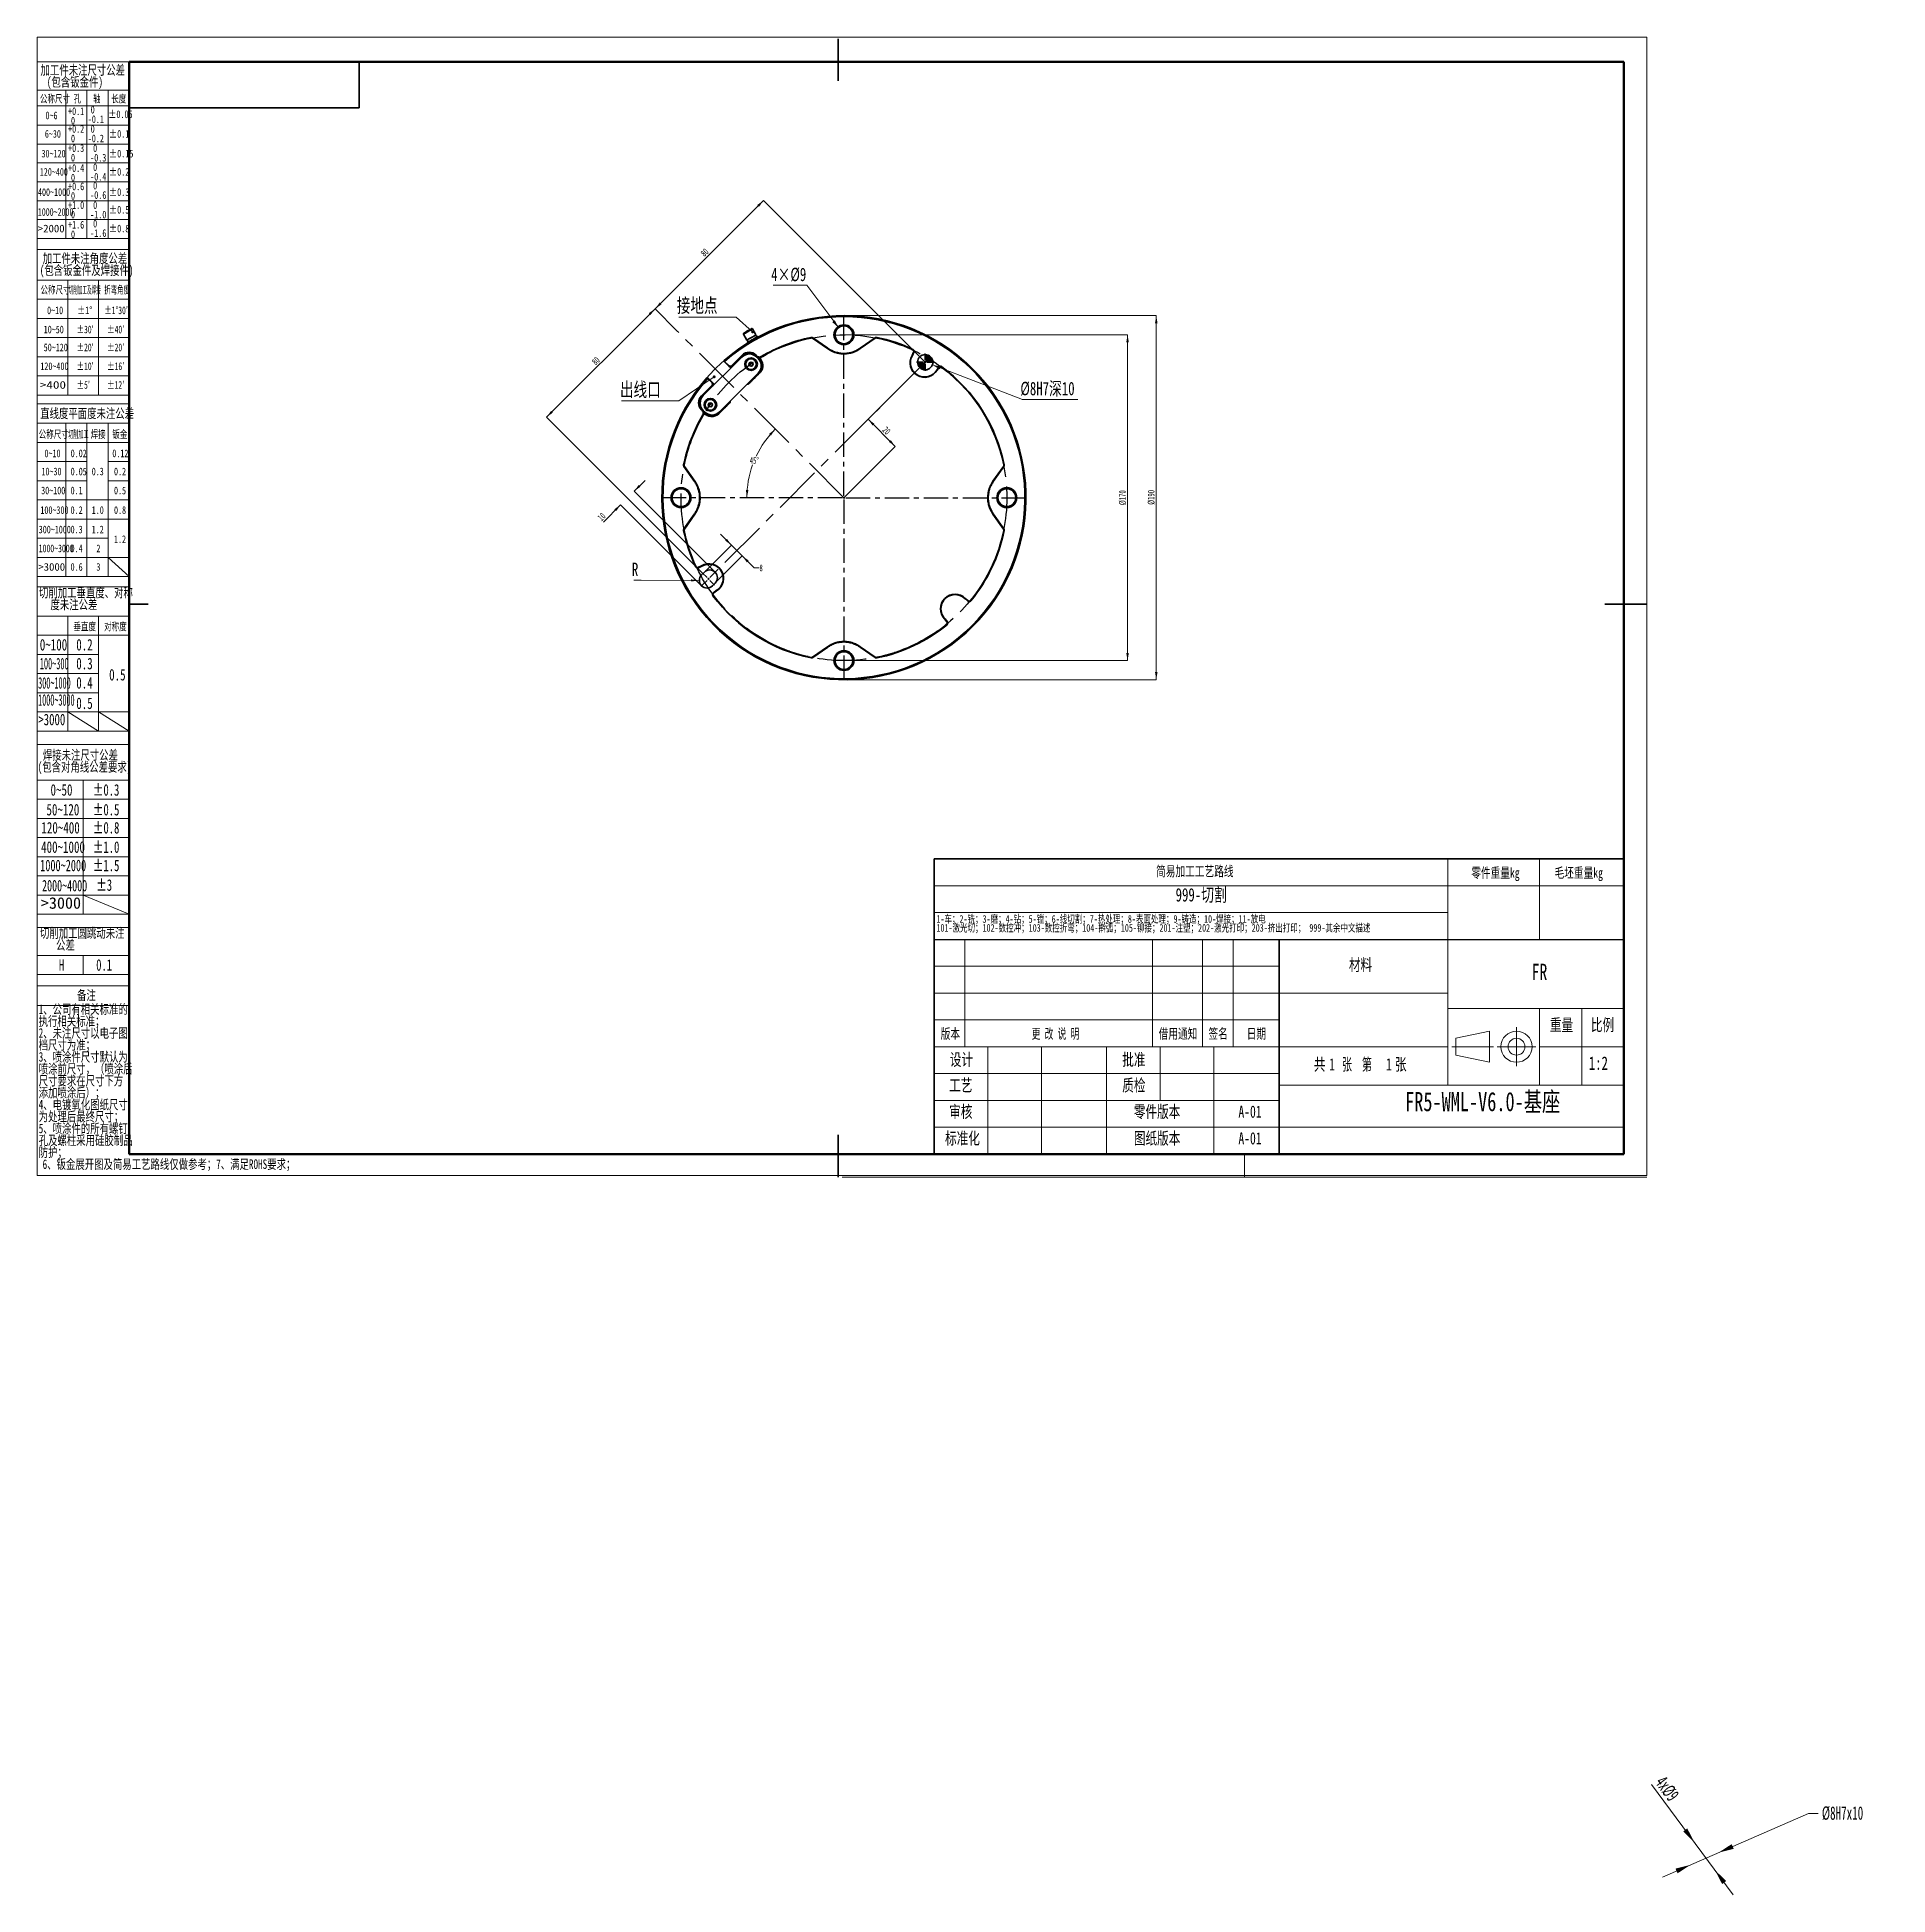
# Model space of a CAD drawing. Header units: millimetres. Extents: x 0 to 483, y -187 to 297.
import ezdxf

# ---------------------------------------------------------------- set-up
doc = ezdxf.new("R2010")
doc.units = ezdxf.units.MM
doc.linetypes.add('CENTERX2', pattern=[20.32, 12.7, -2.54, 2.54, -2.54])
doc.layers.get('0').update_dxf_attribs({"lineweight": 18})
for name, color, linetype, lineweight in [('中心线层', 6, 'CENTERX2', 25), ('文字层', 7, 'Continuous', 25), ('标注层', 150, 'Continuous', 18), ('细线层', 7, 'Continuous', 25)]:
    doc.layers.add(name, color=color, linetype=linetype, lineweight=lineweight)
doc.styles.add('SLDTEXTSTYLE0', font='', dxfattribs={"width": 0.7})
doc.styles.add('SLDTEXTSTYLE1', font='', dxfattribs={"width": 0.614286})
doc.styles.add('SLDTEXTSTYLE10', font='', dxfattribs={"width": 1.253219})
doc.styles.add('SLDTEXTSTYLE11', font='', dxfattribs={"width": 0.477371})
doc.styles.add('SLDTEXTSTYLE12', font='', dxfattribs={"width": 0.618901})
doc.styles.add('SLDTEXTSTYLE13', font='', dxfattribs={"width": 0.499682})
doc.styles.add('SLDTEXTSTYLE14', font='', dxfattribs={"width": 0.472346})
doc.styles.add('SLDTEXTSTYLE15', font='', dxfattribs={"width": 0.431677})
doc.styles.add('SLDTEXTSTYLE16', font='', dxfattribs={"width": 0.689585})
doc.styles.add('SLDTEXTSTYLE17', font='', dxfattribs={"width": 0.653082})
doc.styles.add('SLDTEXTSTYLE18', font='', dxfattribs={"width": 0.641279})
doc.styles.add('SLDTEXTSTYLE19', font='', dxfattribs={"width": 0.605})
doc.styles.add('SLDTEXTSTYLE2', font='', dxfattribs={"width": 0.7})
doc.styles.add('SLDTEXTSTYLE3', font='', dxfattribs={"width": 0.6})
doc.styles.add('SLDTEXTSTYLE4', font='', dxfattribs={"width": 0.67})
doc.styles.add('SLDTEXTSTYLE5', font='', dxfattribs={"width": 0.677991})
doc.styles.add('SLDTEXTSTYLE6', font='', dxfattribs={"width": 0.631687})
doc.styles.add('SLDTEXTSTYLE7', font='', dxfattribs={"width": 1.026693})
doc.styles.add('SLDTEXTSTYLE8', font='', dxfattribs={"width": 0.601124})
doc.styles.add('SLDTEXTSTYLE9', font='', dxfattribs={"width": 0.427578})
doc.styles.get('SLDTEXTSTYLE0').set_extended_font_data('宋体')
doc.styles.get('SLDTEXTSTYLE1').set_extended_font_data('宋体')
doc.styles.get('SLDTEXTSTYLE10').set_extended_font_data('宋体')
doc.styles.get('SLDTEXTSTYLE11').set_extended_font_data('宋体')
doc.styles.get('SLDTEXTSTYLE12').set_extended_font_data('宋体')
doc.styles.get('SLDTEXTSTYLE13').set_extended_font_data('宋体')
doc.styles.get('SLDTEXTSTYLE14').set_extended_font_data('宋体')
doc.styles.get('SLDTEXTSTYLE15').set_extended_font_data('宋体')
doc.styles.get('SLDTEXTSTYLE16').set_extended_font_data('宋体')
doc.styles.get('SLDTEXTSTYLE17').set_extended_font_data('宋体')
doc.styles.get('SLDTEXTSTYLE18').set_extended_font_data('宋体')
doc.styles.get('SLDTEXTSTYLE19').set_extended_font_data('宋体')
doc.styles.get('SLDTEXTSTYLE2').set_extended_font_data('宋体')
doc.styles.get('SLDTEXTSTYLE3').set_extended_font_data('宋体')
doc.styles.get('SLDTEXTSTYLE4').set_extended_font_data('宋体')
doc.styles.get('SLDTEXTSTYLE5').set_extended_font_data('宋体')
doc.styles.get('SLDTEXTSTYLE6').set_extended_font_data('宋体')
doc.styles.get('SLDTEXTSTYLE7').set_extended_font_data('宋体')
doc.styles.get('SLDTEXTSTYLE8').set_extended_font_data('宋体')
doc.styles.get('SLDTEXTSTYLE9').set_extended_font_data('宋体')
doc.dimstyles.new('SLDDIMSTYLE0', dxfattribs={"dimtxt": 3.5, "dimasz": 4, "dimexe": 0, "dimexo": 0.0625, "dimgap": 0.875, "dimtad": 1, "dimrnd": 1e-09, "dimzin": 12, "dimdsep": 46, "dimtxsty": 'SLDTEXTSTYLE19', "dimcen": 0.09, "dimdle": 8, "dimadec": 0, "dimazin": 3, "dimtfac": 1, "dimtdec": 3, "dimtofl": 0, "dimtmove": 0, "dimatfit": 3, "dimfxl": 0, "dimfrac": 2, "dimtolj": 1, "dimarcsym": 0})
doc.dimstyles.new('SLDDIMSTYLE1', dxfattribs={"dimtxt": 3.5, "dimasz": 4, "dimexe": 0, "dimexo": 0.0625, "dimgap": 0.875, "dimtad": 0, "dimtih": 1, "dimtoh": 1, "dimdec": 4, "dimzin": 12, "dimdsep": 46, "dimtxsty": 'SLDTEXTSTYLE19', "dimcen": 0.09, "dimdle": 8, "dimazin": 3, "dimtfac": 1, "dimtdec": 3, "dimtofl": 0, "dimtmove": 0, "dimatfit": 3, "dimfxl": 0, "dimfrac": 2, "dimtolj": 1, "dimarcsym": 0})
doc.dimstyles.new('SLDDIMSTYLE2', dxfattribs={"dimtxt": 3.5, "dimasz": 4, "dimexe": 0, "dimexo": 0.0625, "dimgap": 0.875, "dimtad": 0, "dimtih": 1, "dimtoh": 1, "dimrnd": 1e-09, "dimzin": 12, "dimdsep": 46, "dimtxsty": 'SLDTEXTSTYLE19', "dimcen": 0, "dimdle": 8, "dimadec": 0, "dimazin": 3, "dimtfac": 1, "dimtdec": 3, "dimtmove": 0, "dimatfit": 3, "dimfxl": 0, "dimfrac": 2, "dimtolj": 1, "dimarcsym": 0})
doc.dimstyles.new('SLDDIMSTYLE3', dxfattribs={"dimtxt": 3.5, "dimasz": 4, "dimexe": 0, "dimexo": 0.0625, "dimgap": 0.875, "dimtad": 0, "dimtih": 1, "dimtoh": 1, "dimdec": 6, "dimrnd": 1e-09, "dimzin": 12, "dimdsep": 46, "dimtxsty": 'SLDTEXTSTYLE19', "dimcen": 0, "dimdle": 8, "dimadec": 0, "dimazin": 3, "dimtfac": 1, "dimtdec": 3, "dimtmove": 0, "dimatfit": 3, "dimfxl": 0, "dimfrac": 2, "dimtolj": 1, "dimarcsym": 0})
doc.dimstyles.new('SLDDIMSTYLE4', dxfattribs={"dimtxt": 3.5, "dimasz": 4, "dimexe": 0, "dimexo": 0.0625, "dimgap": 0.875, "dimtad": 1, "dimrnd": 1e-09, "dimzin": 12, "dimdsep": 46, "dimtxsty": 'SLDTEXTSTYLE19', "dimcen": 0.09, "dimdle": 8, "dimadec": 0, "dimazin": 3, "dimtfac": 1, "dimtdec": 3, "dimtmove": 0, "dimatfit": 0, "dimfxl": 0, "dimfrac": 2, "dimtolj": 1, "dimarcsym": 0})

msp = doc.modelspace()

# ---------------------------------------------------------------- texts
at = {"color": 7, "linetype": 'Continuous', "lineweight": 0, "attachment_point": 2}
for s, insert, char_height, width, style in [('简易加工工艺路线', (302.02495922, 81.10447902), 2.645833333, 41.6977420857, 'SLDTEXTSTYLE0'), ('零件重量kg', (380.45514972, 80.70671153), 2.645833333, 26.0947160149, 'SLDTEXTSTYLE0'), ('毛坯重量kg', (402.19129593, 80.70671153), 2.645833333, 26.0947160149, 'SLDTEXTSTYLE0'), ('材料', (345.25043849, 56.95945576), 3.175, 12.2423743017, 'SLDTEXTSTYLE0'), ('FR', (391.96877802, 55.63078813), 4.233333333, 8.1119180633, 'SLDTEXTSTYLE2'), ('版本', (238.25135835, 38.71681785), 2.645833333, 10.1192039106, 'SLDTEXTSTYLE0'), ('更 改 说 明', (265.67701566, 38.71681785), 2.645833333, 24.8243781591, 'SLDTEXTSTYLE1'), ('借用通知', (297.64113132, 38.71681785), 2.645833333, 20.5695065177, 'SLDTEXTSTYLE0'), ('签名', (308.1061666, 38.71681785), 2.645833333, 9.70533054, 'SLDTEXTSTYLE0'), ('日期', (318.1061766, 38.71681785), 2.645833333, 9.1259078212, 'SLDTEXTSTYLE0'), ('重量', (397.69595315, 41.27077595), 3.175, 12.1927094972, 'SLDTEXTSTYLE0'), ('比例', (408.39666776, 41.27077595), 3.175, 11.2490782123, 'SLDTEXTSTYLE0'), ('设计', (241.12821522, 32.21809428), 3.175, 12.0933798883, 'SLDTEXTSTYLE0'), ('批准', (286.12822522, 32.21809428), 3.175, 12.1927094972, 'SLDTEXTSTYLE0'), ('1:2', (407.31229276, 31.4485132), 3.5, 9.0061452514, 'SLDTEXTSTYLE2'), ('工艺', (240.96849293, 25.52029262), 3.175, 11.9940502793, 'SLDTEXTSTYLE0'), ('质检', (286.12822522, 25.52029262), 3.175, 12.167877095, 'SLDTEXTSTYLE0'), ('FR5-WML-V6.0-基座', (377.14012406, 22.16437631), 5, 79.3463687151, 'SLDTEXTSTYLE0'), ('审核', (240.96849293, 18.63443487), 3.175, 11.7705586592, 'SLDTEXTSTYLE0'), ('零件版本', (292.18542782, 18.63443487), 3.175, 24.8572346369, 'SLDTEXTSTYLE0'), ('A-01', (316.42873545, 18.63443499), 3.175, 12.0188826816, 'SLDTEXTSTYLE2'), ('标准化', (241.41265235, 11.68370243), 3.175, 18.524972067, 'SLDTEXTSTYLE0'), ('图纸版本', (292.18542782, 11.68370243), 3.175, 24.2612569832, 'SLDTEXTSTYLE0'), ('A-01', (316.42873545, 11.68370255), 3.175, 12.0188826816, 'SLDTEXTSTYLE2')]:
    msp.add_mtext(s, dxfattribs=dict(at, insert=insert, char_height=char_height, width=width, style=style))
at = {"layer": '文字层', "color": 1, "insert": (297.02149846, 75.37774028), "char_height": 3.5, "width": 27.2100558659, "attachment_point": 1, "style": 'SLDTEXTSTYLE0'}
msp.add_mtext('999-切割', dxfattribs=at)
at = {"layer": '标注层', "color": 1}
for s, insert, char_height, width, attachment_point, style in [('公称尺寸', (0.72366891, 282.33044052), 2, 15.5173184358, 1, 'SLDTEXTSTYLE0'), ('孔', (9.50784368, 282.33044052), 2, 3.6603351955, 1, 'SLDTEXTSTYLE0'), ('轴', (14.59893931, 282.33044052), 2, 3.5508379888, 1, 'SLDTEXTSTYLE0'), ('长度', (19.3231518, 282.33044052), 2, 7.6022346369, 1, 'SLDTEXTSTYLE0'), ('0~6', (2.17174347, 277.9823416), 2, 5.6156424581, 1, 'SLDTEXTSTYLE2'), ('%%P0.05', (18.53426291, 278.28873266), 2, 10.7872470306, 1, 'SLDTEXTSTYLE5'), ('6~30', (2.00848286, 273.1627268), 2, 7.617877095, 1, 'SLDTEXTSTYLE2'), ('%%P0.1', (18.74834291, 273.1627268), 2, 8.696460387, 1, 'SLDTEXTSTYLE5'), ('30~120', (1.12931633, 268.01910988), 2, 11.5754189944, 1, 'SLDTEXTSTYLE2'), ('%%P0.15', (18.74834291, 268.01910988), 2, 10.7872470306, 1, 'SLDTEXTSTYLE5'), ('120~400', (0.69042777, 263.25498912), 2, 13.3586592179, 1, 'SLDTEXTSTYLE2'), ('%%P0.2', (18.74834291, 263.25498912), 2, 8.8479666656, 1, 'SLDTEXTSTYLE5'), ('400~1000', (0.20999086, 257.97089186), 2, 15.6737430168, 1, 'SLDTEXTSTYLE2'), ('%%P0.3', (18.74834291, 257.97089186), 2, 8.8479666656, 1, 'SLDTEXTSTYLE5'), ('1000~2000', (0.17110139, 252.78244268), 2, 15.6686698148, 1, 'SLDTEXTSTYLE6'), ('%%P0.5', (18.74834291, 253.36198537), 2, 8.8479666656, 1, 'SLDTEXTSTYLE5'), ('>2000', (0.17110139, 248.46911203), 2, 13.9951439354, 1, 'SLDTEXTSTYLE7'), ('%%P0.8', (18.74834291, 248.46911203), 2, 8.8631172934, 1, 'SLDTEXTSTYLE5'), ('公称尺寸', (0.87286809, 232.46560206), 2, 15.5173184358, 1, 'SLDTEXTSTYLE0'), ('切削加工及焊接', (8.20286795, 232.46560206), 2, 16.9406728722, 1, 'SLDTEXTSTYLE9'), ('折弯角度', (17.4941762, 232.46560206), 2, 13.3926327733, 1, 'SLDTEXTSTYLE8'), ('0~10', (2.58031909, 227.1224266), 2, 7.617877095, 1, 'SLDTEXTSTYLE2'), ('%%P1%%D', (10.41110391, 227.1224266), 2, 6.6208243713, 1, 'SLDTEXTSTYLE5'), ('%%P1%%D30′', (17.4941762, 227.1224266), 2, 12.5597910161, 1, 'SLDTEXTSTYLE8'), ('10~50', (1.70254127, 222.13222144), 2, 9.3541899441, 1, 'SLDTEXTSTYLE2'), ('%%P30′', (10.27915948, 222.13222144), 2, 7.401545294, 1, 'SLDTEXTSTYLE8'), ('%%P40′', (18.24417609, 222.13222144), 2, 7.401545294, 1, 'SLDTEXTSTYLE8'), ('50~120', (1.70254127, 217.44912203), 2, 11.5754189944, 1, 'SLDTEXTSTYLE2'), ('%%P20′', (10.27915948, 217.44912203), 2, 7.401545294, 1, 'SLDTEXTSTYLE8'), ('%%P20′', (18.24417609, 217.44912203), 2, 7.401545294, 1, 'SLDTEXTSTYLE8'), ('120~400', (0.82476416, 212.54391824), 2, 13.3586592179, 1, 'SLDTEXTSTYLE2'), ('%%P10′', (10.27915948, 212.54391824), 2, 7.401545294, 1, 'SLDTEXTSTYLE8'), ('%%P16′', (18.24556493, 212.54391824), 2, 7.401545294, 1, 'SLDTEXTSTYLE8'), ('>400', (0.70053058, 207.66125885), 2, 13.4983597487, 1, 'SLDTEXTSTYLE10'), ('%%P5′', (10.27915948, 207.66125885), 2, 5.6821300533, 1, 'SLDTEXTSTYLE8'), ('%%P12′', (18.24556493, 207.66125885), 2, 7.401545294, 1, 'SLDTEXTSTYLE8'), ('直线度平面度未注公差', (13.03343438, 200.48855997), 2.5, 70.1793894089, 2, 'SLDTEXTSTYLE0'), ('公称尺寸', (0.39698581, 194.79792696), 2, 15.5173184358, 1, 'SLDTEXTSTYLE0'), ('切削加工', (8.04995139, 194.79792696), 2, 10.6781809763, 1, 'SLDTEXTSTYLE11'), ('焊接', (13.94468378, 194.79792696), 2, 7.6804469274, 1, 'SLDTEXTSTYLE0'), ('钣金', (19.6093315, 194.79792696), 2, 7.7117318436, 1, 'SLDTEXTSTYLE0'), ('0~10', (1.90885551, 189.80712205), 2, 7.617877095, 1, 'SLDTEXTSTYLE2'), ('0.02', (8.73868356, 189.80712205), 2, 7.5709497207, 1, 'SLDTEXTSTYLE2'), ('0.12', (19.60516488, 189.80712205), 2, 7.5709497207, 1, 'SLDTEXTSTYLE2'), ('10~30', (1.10752068, 185.07717008), 2, 9.3541899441, 1, 'SLDTEXTSTYLE2'), ('0.05', (8.73868356, 185.07717008), 2, 7.5709497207, 1, 'SLDTEXTSTYLE2'), ('0.3', (14.22895821, 185.07717008), 2, 5.5687150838, 1, 'SLDTEXTSTYLE2'), ('0.2', (20.04405379, 185.07717008), 2, 5.5687150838, 1, 'SLDTEXTSTYLE2'), ('30~100', (1.04816254, 180.12307436), 2, 11.5754189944, 1, 'SLDTEXTSTYLE2'), ('0.1', (8.72685432, 180.12307436), 2, 5.4122905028, 1, 'SLDTEXTSTYLE2'), ('0.5', (20.04405379, 180.12307436), 2, 5.5687150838, 1, 'SLDTEXTSTYLE2'), ('100~300', (0.82476416, 175.00263367), 2, 13.3586592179, 1, 'SLDTEXTSTYLE2'), ('0.2', (8.72685432, 175.00263367), 2, 5.5687150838, 1, 'SLDTEXTSTYLE2'), ('1.0', (14.22895821, 175.00263367), 2, 5.3497206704, 1, 'SLDTEXTSTYLE2'), ('0.8', (20.04405379, 175.00263367), 2, 5.5843575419, 1, 'SLDTEXTSTYLE2'), ('300~1000', (0.39844646, 169.94445273), 2, 15.5798882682, 1, 'SLDTEXTSTYLE2'), ('0.3', (8.72685432, 169.94445273), 2, 5.5687150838, 1, 'SLDTEXTSTYLE2'), ('1.2', (14.22895821, 169.94445273), 2, 5.3027932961, 1, 'SLDTEXTSTYLE2'), ('1000~3000', (0.39844646, 165.01198816), 2, 15.3515083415, 1, 'SLDTEXTSTYLE12'), ('0.4', (8.72685432, 165.01198816), 2, 5.6782122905, 1, 'SLDTEXTSTYLE2'), ('2', (15.45403361, 165.01198816), 2, 1.548603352, 1, 'SLDTEXTSTYLE2'), ('1.2', (20.04127612, 167.40975019), 2, 5.3027932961, 1, 'SLDTEXTSTYLE2'), ('>3000', (0.30816871, 160.17844631), 2, 13.9951439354, 1, 'SLDTEXTSTYLE7'), ('0.6', (8.72685432, 160.17844631), 2, 5.6156424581, 1, 'SLDTEXTSTYLE2'), ('3', (15.45403361, 160.17844631), 2, 1.5173184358, 1, 'SLDTEXTSTYLE2'), ('垂直度', (9.44954659, 144.60539529), 2, 11.6067039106, 1, 'SLDTEXTSTYLE0'), ('对称度', (17.4679064, 144.60539529), 2, 11.6379888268, 1, 'SLDTEXTSTYLE0'), ('0~100', (0.68470618, 140.36668295), 3, 14.4301675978, 1, 'SLDTEXTSTYLE2'), ('0.2', (10.19783535, 140.36668295), 3, 8.3530726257, 1, 'SLDTEXTSTYLE2'), ('100~300', (0.69512303, 135.45246179), 3, 14.3037582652, 1, 'SLDTEXTSTYLE13'), ('0.3', (10.19783535, 135.45246179), 3, 8.3530726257, 1, 'SLDTEXTSTYLE2'), ('0.5', (18.77623977, 132.54576585), 3, 8.3530726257, 1, 'SLDTEXTSTYLE2'), ('300~1000', (0.26178958, 130.41106177), 3, 15.7694916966, 1, 'SLDTEXTSTYLE14'), ('0.4', (10.19783535, 130.41106177), 3, 8.5173184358, 1, 'SLDTEXTSTYLE2'), ('1000~3000', (0.25415017, 125.96025852), 3, 16.0612817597, 1, 'SLDTEXTSTYLE15'), ('0.5', (10.19783535, 125.09916765), 3, 8.3530726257, 1, 'SLDTEXTSTYLE2'), ('>3000', (0.29581708, 120.86243336), 3, 14.0999039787, 1, 'SLDTEXTSTYLE16'), ('0~50', (3.48813915, 102.49152408), 3, 11.4268156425, 1, 'SLDTEXTSTYLE2'), ('%%P0.3', (14.52141277, 102.49152408), 3, 13.2719499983, 1, 'SLDTEXTSTYLE5'), ('50~120', (2.42155766, 97.33639583), 3, 17.3631284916, 1, 'SLDTEXTSTYLE2'), ('%%P0.5', (14.52141277, 97.33639583), 3, 13.2719499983, 1, 'SLDTEXTSTYLE5'), ('120~400', (1.10489105, 92.61871167), 3, 20.0379888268, 1, 'SLDTEXTSTYLE2'), ('%%P0.8', (14.52141277, 92.61871167), 3, 13.2946759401, 1, 'SLDTEXTSTYLE5'), ('400~1000', (1.02944423, 87.57273136), 3, 23.5106145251, 1, 'SLDTEXTSTYLE2'), ('%%P1.0', (14.52141277, 87.57273136), 3, 13.3401278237, 1, 'SLDTEXTSTYLE5'), ('1000~2000', (0.78361046, 82.78367594), 3, 24.299027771, 1, 'SLDTEXTSTYLE17'), ('%%P1.5', (14.52141277, 82.78367594), 3, 13.2719499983, 1, 'SLDTEXTSTYLE5'), ('%%P3', (15.39372393, 77.67113313), 3, 7.4541089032, 1, 'SLDTEXTSTYLE5'), ('>3000', (0.9648612, 72.98390522), 3, 20.9927159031, 1, 'SLDTEXTSTYLE7'), ('2000~4000', (1.26991279, 77.52606354), 3, 24.2037940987, 1, 'SLDTEXTSTYLE18'), ('H', (5.66069439, 56.82605118), 3, 2.7043870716, 1, 'SLDTEXTSTYLE5'), ('0.1', (15.39372393, 56.82605118), 3, 7.8631758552, 1, 'SLDTEXTSTYLE5'), ('备注', (12.8582885, 48.69004869), 2.5, 9.5027932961, 2, 'SLDTEXTSTYLE0'), ('6、钣金展开图及简易工艺路线仅做参考；7、满足ROHS要求；', (1.41414447, 4.59313216), 2.5, 131.2402234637, 1, 'SLDTEXTSTYLE0')]:
    msp.add_mtext(s, dxfattribs=dict(at, insert=insert, char_height=char_height, width=width, attachment_point=attachment_point, style=style))

# ---------------------------------------------------------------- blocks, each defined once
blk = doc.blocks.new('SW_NOTE_0')
at = {"color": 0, "linetype": 'Continuous', "lineweight": 0, "attachment_point": 2}
for s, insert, char_height, width, style in [('共', (2.18, 4.09), 3.17, 5.8604, 'SLDTEXTSTYLE0'), ('1', (5.42, 4.09), 3.17, 1.8128, 'SLDTEXTSTYLE2'), ('张  第', (11.91, 4.09), 3.175, 15.6444, 'SLDTEXTSTYLE3'), ('1', (20.24, 4.09), 3.17, 1.8128, 'SLDTEXTSTYLE2'), ('张', (23.35, 4.09), 3.17, 5.6866, 'SLDTEXTSTYLE0')]:
    blk.add_mtext(s, dxfattribs=dict(at, insert=insert, char_height=char_height, width=width, style=style))
blk = doc.blocks.new('SW_NOTE_1')
at = {"color": 0, "linetype": 'Continuous', "lineweight": 0, "char_height": 2, "attachment_point": 1, "style": 'SLDTEXTSTYLE0'}
for s, insert, width in [('1-车；2-铣；3-磨；4-钻；5-镗；6-线切割；7-热处理；8-表面处理；9-铸造；10-焊接；11-放电', (0, 2.58), 171.5039), ('101-激光切；102-数控冲；103-数控折弯；104-擀弧；105-铆接；201-注塑；202-激光打印；203-挤出打印； 999-其余中文描述', (0, 0.25), 225.6425)]:
    blk.add_mtext(s, dxfattribs=dict(at, insert=insert, width=width))
blk = doc.blocks.new('SW_NOTE_2')
at = {"layer": '标注层', "color": 0, "char_height": 2.5, "attachment_point": 2, "style": 'SLDTEXTSTYLE0'}
for s, insert, width in [('加工件未注尺寸公差', (15.47, 3.22), 44.581), ('(包含钣金件)', (13.41, 0.11), 27.8631)]:
    blk.add_mtext(s, dxfattribs=dict(at, insert=insert, width=width))
blk = doc.blocks.new('SW_NOTE_3')
at = {"layer": '标注层', "color": 0, "char_height": 2, "attachment_point": 1, "style": 'SLDTEXTSTYLE4'}
for s, insert, width in [('-0.1', (0, 0.09), 7.1567), ('0', (0.75, 2.58), 1.5421)]:
    blk.add_mtext(s, dxfattribs=dict(at, insert=insert, width=width))
blk = doc.blocks.new('SW_NOTE_4')
at = {"layer": '标注层', "color": 0, "char_height": 2, "attachment_point": 1, "style": 'SLDTEXTSTYLE4'}
for s, insert, width in [('+0.1', (0, 2.58), 7.1117), ('0', (0.75, 0.09), 1.5421)]:
    blk.add_mtext(s, dxfattribs=dict(at, insert=insert, width=width))
blk = doc.blocks.new('SW_NOTE_5')
at = {"layer": '标注层', "color": 0, "char_height": 2, "attachment_point": 1, "style": 'SLDTEXTSTYLE4'}
for s, insert, width in [('+0.2', (0, 2.58), 7.2615), ('0', (0.75, 0.09), 1.5421)]:
    blk.add_mtext(s, dxfattribs=dict(at, insert=insert, width=width))
blk = doc.blocks.new('SW_NOTE_6')
at = {"layer": '标注层', "color": 0, "char_height": 2, "attachment_point": 1, "style": 'SLDTEXTSTYLE4'}
for s, insert, width in [('+0.3', (0, 2.58), 7.2615), ('0', (0.75, 0.09), 1.5421)]:
    blk.add_mtext(s, dxfattribs=dict(at, insert=insert, width=width))
blk = doc.blocks.new('SW_NOTE_7')
at = {"layer": '标注层', "color": 0, "char_height": 2, "attachment_point": 1, "style": 'SLDTEXTSTYLE4'}
for s, insert, width in [('+0.4', (0, 2.58), 7.3663), ('0', (0.75, 0.09), 1.5421)]:
    blk.add_mtext(s, dxfattribs=dict(at, insert=insert, width=width))
blk = doc.blocks.new('SW_NOTE_8')
at = {"layer": '标注层', "color": 0, "char_height": 2, "attachment_point": 1, "style": 'SLDTEXTSTYLE4'}
for s, insert, width in [('-0.2', (0, 0.09), 7.3064), ('0', (0.75, 2.58), 1.5421)]:
    blk.add_mtext(s, dxfattribs=dict(at, insert=insert, width=width))
blk = doc.blocks.new('SW_NOTE_9')
at = {"layer": '标注层', "color": 0, "char_height": 2, "attachment_point": 1, "style": 'SLDTEXTSTYLE4'}
for s, insert, width in [('-0.3', (0, 0.09), 7.3064), ('0', (0.75, 2.58), 1.5421)]:
    blk.add_mtext(s, dxfattribs=dict(at, insert=insert, width=width))
blk = doc.blocks.new('SW_NOTE_10')
at = {"layer": '标注层', "color": 0, "char_height": 2, "attachment_point": 1, "style": 'SLDTEXTSTYLE4'}
for s, insert, width in [('-0.4', (0, 0.09), 7.4112), ('0', (0.75, 2.58), 1.5421)]:
    blk.add_mtext(s, dxfattribs=dict(at, insert=insert, width=width))
blk = doc.blocks.new('SW_NOTE_11')
at = {"layer": '标注层', "color": 0, "char_height": 2, "attachment_point": 1, "style": 'SLDTEXTSTYLE4'}
for s, insert, width in [('+0.6', (0, 2.58), 7.3064), ('0', (0.75, 0.09), 1.5421)]:
    blk.add_mtext(s, dxfattribs=dict(at, insert=insert, width=width))
blk = doc.blocks.new('SW_NOTE_12')
at = {"layer": '标注层', "color": 0, "char_height": 2, "attachment_point": 1, "style": 'SLDTEXTSTYLE4'}
for s, insert, width in [('-0.6', (0, 0.09), 7.3513), ('0', (0.75, 2.58), 1.5421)]:
    blk.add_mtext(s, dxfattribs=dict(at, insert=insert, width=width))
blk = doc.blocks.new('SW_NOTE_13')
at = {"layer": '标注层', "color": 0, "char_height": 2, "attachment_point": 1, "style": 'SLDTEXTSTYLE4'}
for s, insert, width in [('+1.0', (0, 2.58), 7.3064), ('0', (0.75, 0.09), 1.5421)]:
    blk.add_mtext(s, dxfattribs=dict(at, insert=insert, width=width))
blk = doc.blocks.new('SW_NOTE_14')
at = {"layer": '标注层', "color": 0, "char_height": 2, "attachment_point": 1, "style": 'SLDTEXTSTYLE4'}
for s, insert, width in [('-1.0', (0, 0.09), 7.3513), ('0', (0.75, 2.58), 1.5421)]:
    blk.add_mtext(s, dxfattribs=dict(at, insert=insert, width=width))
blk = doc.blocks.new('SW_NOTE_15')
at = {"layer": '标注层', "color": 0, "char_height": 2, "attachment_point": 1, "style": 'SLDTEXTSTYLE4'}
for s, insert, width in [('+1.6', (0, 2.58), 7.3064), ('0', (0.75, 0.09), 1.5421)]:
    blk.add_mtext(s, dxfattribs=dict(at, insert=insert, width=width))
blk = doc.blocks.new('SW_NOTE_16')
at = {"layer": '标注层', "color": 0, "char_height": 2, "attachment_point": 1, "style": 'SLDTEXTSTYLE4'}
for s, insert, width in [('-1.6', (0, 0.09), 7.3513), ('0', (0.75, 2.58), 1.5421)]:
    blk.add_mtext(s, dxfattribs=dict(at, insert=insert, width=width))
blk = doc.blocks.new('SW_NOTE_17')
at = {"layer": '标注层', "color": 0, "char_height": 2.5, "attachment_point": 2, "style": 'SLDTEXTSTYLE0'}
for s, insert, width in [('(包含钣金件及焊接件)', (15.91, 0.11), 47.8855), ('加工件未注角度公差', (15.47, 3.22), 44.581)]:
    blk.add_mtext(s, dxfattribs=dict(at, insert=insert, width=width))
blk = doc.blocks.new('SW_NOTE_18')
at = {"layer": '标注层', "color": 0, "char_height": 2.5, "attachment_point": 2, "style": 'SLDTEXTSTYLE0'}
for s, insert, width in [('切削加工垂直度、对称', (17.19, 3.22), 49.6257), ('度未注公差', (14.06, 0.11), 24.5782)]:
    blk.add_mtext(s, dxfattribs=dict(at, insert=insert, width=width))
blk = doc.blocks.new('SW_NOTE_19')
at = {"layer": '标注层', "color": 0, "char_height": 2.5, "attachment_point": 2, "style": 'SLDTEXTSTYLE0'}
for s, insert, width in [('(包含对角线公差要求)', (14.82, 0.11), 47.8855), ('焊接未注尺寸公差', (13.75, 3.22), 39.5559)]:
    blk.add_mtext(s, dxfattribs=dict(at, insert=insert, width=width))
blk = doc.blocks.new('SW_NOTE_20')
at = {"layer": '标注层', "color": 0, "char_height": 2.5, "attachment_point": 2, "style": 'SLDTEXTSTYLE0'}
for s, insert, width in [('切削加工圆跳动未注', (15.47, 3.22), 44.6201), ('公差', (11.09, 0.11), 9.3855)]:
    blk.add_mtext(s, dxfattribs=dict(at, insert=insert, width=width))
blk = doc.blocks.new('SW_NOTE_21')
at = {"layer": '标注层', "color": 0, "char_height": 2.5, "attachment_point": 1, "style": 'SLDTEXTSTYLE0'}
for s, insert, width in [('执行相关标准；', (0, 0.11), 31.1676), ('1、公司有相关标准的', (0, 3.22), 46.595), ('2、未注尺寸以电子图', (0, -3), 46.8687), ('档尺寸为准；', (0, -6.11), 26.1425), ('3、喷涂件尺寸默认为', (0, -9.22), 47.0056), ('喷涂前尺寸，（喷涂后', (0, -12.33), 49.2933), ('尺寸要求在尺寸下方', (0, -15.44), 44.6788), ('添加喷涂后）；', (0, -18.56), 31.1285), ('4、电镀氧化图纸尺寸', (0, -21.67), 47.1034), ('5、喷涂件的所有螺钉', (0, -27.89), 47.0447), ('为处理后最终尺寸；', (0, -24.78), 41.1201), ('孔及螺柱采用硅胶制品', (0, -31), 49.3324), ('防护；', (0, -34.11), 10.8324)]:
    blk.add_mtext(s, dxfattribs=dict(at, insert=insert, width=width))
blk = doc.blocks.new('SW_NOTE_22_1')
at = {"layer": '标注层', "color": 0}
blk.add_line((-29.88, 0), (0, 0), dxfattribs=at)
at = {"layer": '标注层', "color": 0, "insert": (-30.72, 9.59), "char_height": 7.408, "width": 40.4437, "attachment_point": 1, "style": 'SLDTEXTSTYLE0'}
blk.add_mtext('出线口', dxfattribs=at)
blk = doc.blocks.new('SW_NOTE_23_1')
at = {"layer": '标注层', "color": 0}
blk.add_line((-29.88, 0), (0, 0), dxfattribs=at)
at = {"layer": '标注层', "color": 0, "insert": (-30.86, 9.77), "char_height": 7.408, "width": 42.6455, "attachment_point": 1, "style": 'SLDTEXTSTYLE0'}
blk.add_mtext('接地点', dxfattribs=at)
blk = doc.blocks.new('SW_CENTERMARKSYMBOL_0_2')
at = {"layer": '中心线层', "color": 0}
for p, q in [((0, 1), (0, 94.99)), ((-1, 0), (-94.99, 0)), ((0, 0), (-0.5, 0)), ((0, 0), (0, 0.5)), ((0, 0), (0, -0.5)), ((0, 0), (0.5, 0)), ((1, 0), (94.99, 0)), ((0, -1), (0, -94.99))]:
    blk.add_line(p, q, dxfattribs=at)
blk = doc.blocks.new('SW_CENTERMARKSYMBOL_1')
at = {"layer": '中心线层', "color": 0}
for p, q in [((-1, 0), (-4.5, 0)), ((0, 0), (-0.5, 0)), ((0, 1), (0, 4.5)), ((0, 0), (0, 0.5)), ((0, 0), (0, -0.5)), ((0, 0), (0.5, 0)), ((1, 0), (4.5, 0)), ((0, -1), (0, -4.5))]:
    blk.add_line(p, q, dxfattribs=at)
blk = doc.blocks.new('SW_CENTERMARKSYMBOL_2_1')
at = {"layer": '中心线层', "color": 0}
for p, q in [((-0.71, 0.71), (-3.18, 3.18)), ((0, 0), (-0.35, 0.35)), ((0, 0), (-0.35, -0.35)), ((0, 0), (0.35, 0.35)), ((0, 0), (0.35, -0.35)), ((0.71, 0.71), (3.18, 3.18)), ((-0.71, -0.71), (-3.18, -3.18)), ((0.71, -0.71), (3.18, -3.18))]:
    blk.add_line(p, q, dxfattribs=at)
blk = doc.blocks.new('SW_DOWELSYMBOL_0_2')
at = {"linetype": 'Continuous', "lineweight": 0}
h = blk.add_hatch(color=0, dxfattribs=at)
edge = h.paths.add_edge_path(flags=0)
edge.add_arc((0, 0), 4, 180, 270)
edge.add_line((0, -4), (0, 0))
edge.add_line((0, 0), (-4, 0))
h = blk.add_hatch(color=0, dxfattribs=at)
edge = h.paths.add_edge_path(flags=0)
edge.add_arc((0, 0), 4, 0, 90)
edge.add_line((0, 4), (0, 0))
edge.add_line((0, 0), (4, 0))
at = {"color": 0, "linetype": 'Continuous', "lineweight": 0}
blk.add_circle((0, 0), 4, dxfattribs=at)
blk = doc.blocks.new('*X33')
at = {"layer": '标注层', "linetype": 'Continuous'}
for points in [[(161.19, 226.53), (159.54, 225.35), (160.01, 224.88)], [(132.9, 198.25), (134.08, 199.9), (134.55, 199.43)]]:
    blk.add_hatch(color=0, dxfattribs=at).paths.add_polyline_path(points, flags=0)
at = {"layer": '标注层', "color": 0, "linetype": 'Continuous'}
for p, q in [((132.9, 198.25), (161.19, 226.53)), ((166.91, 220.81), (161.19, 226.53)), ((173.51, 157.64), (132.9, 198.25))]:
    blk.add_line(p, q, dxfattribs=at)
at = {"layer": '标注层', "color": 0, "insert": (145.74, 212.93), "char_height": 1.75, "width": 3.5, "attachment_point": 5, "rotation": 45, "style": 'SLDTEXTSTYLE19'}
blk.add_mtext('80', dxfattribs=at)
blk = doc.blocks.new('*X34')
at = {"layer": '标注层', "linetype": 'Continuous'}
for points in [[(189.51, 254.78), (188.33, 253.13), (187.86, 253.6)], [(161.22, 226.49), (162.87, 227.67), (162.4, 228.14)]]:
    blk.add_hatch(color=0, dxfattribs=at).paths.add_polyline_path(points, flags=0)
at = {"layer": '标注层', "color": 0, "linetype": 'Continuous'}
for p, q in [((189.51, 254.78), (161.22, 226.49)), ((231.67, 212.62), (189.51, 254.78)), ((166.91, 220.81), (161.22, 226.49))]:
    blk.add_line(p, q, dxfattribs=at)
at = {"layer": '标注层', "color": 0, "insert": (174.11, 241.22), "char_height": 1.75, "width": 3.5, "attachment_point": 5, "rotation": 45, "style": 'SLDTEXTSTYLE19'}
blk.add_mtext('80', dxfattribs=at)
blk = doc.blocks.new('*X35')
at = {"layer": '标注层', "linetype": 'Continuous'}
for points in [[(192.57, 195.14), (191.46, 193.45), (190.96, 193.89)], [(185.16, 177.24), (185.57, 179.22), (184.91, 179.26)]]:
    blk.add_hatch(color=0, dxfattribs=at).paths.add_polyline_path(points, flags=0)
at = {"layer": '标注层', "color": 0, "linetype": 'Continuous'}
for start, end in [(135, 154.6836), (160.2602, 180)]:
    blk.add_arc((210.48, 177.24), 25.32, start, end, dxfattribs=at)
at = {"layer": '标注层', "color": 0, "insert": (187.09, 186.93), "char_height": 1.75, "width": 4.0221, "attachment_point": 5, "style": 'SLDTEXTSTYLE19'}
blk.add_mtext('45%%D', dxfattribs=at)
blk = doc.blocks.new('*X36')
at = {"layer": '标注层', "linetype": 'Continuous'}
for points in [[(291.97, 224.74), (292.3, 222.74), (291.64, 222.74)], [(291.97, 129.74), (292.3, 131.74), (291.64, 131.74)]]:
    blk.add_hatch(color=0, dxfattribs=at).paths.add_polyline_path(points, flags=0)
at = {"layer": '标注层', "color": 0, "linetype": 'Continuous'}
for p, q in [((210.51, 224.74), (291.97, 224.74)), ((291.97, 224.74), (291.97, 129.74)), ((210.51, 129.74), (291.97, 129.74))]:
    blk.add_line(p, q, dxfattribs=at)
at = {"layer": '标注层', "color": 0, "insert": (290.66, 177.32), "char_height": 1.75, "width": 6.246, "attachment_point": 5, "rotation": 90, "style": 'SLDTEXTSTYLE19'}
blk.add_mtext('%%C190', dxfattribs=at)
blk = doc.blocks.new('*X37')
at = {"layer": '标注层', "linetype": 'Continuous'}
for points in [[(284.48, 219.74), (284.81, 217.74), (284.14, 217.74)], [(284.48, 134.74), (284.81, 136.74), (284.14, 136.74)]]:
    blk.add_hatch(color=0, dxfattribs=at).paths.add_polyline_path(points, flags=0)
at = {"layer": '标注层', "color": 0, "linetype": 'Continuous'}
for p, q in [((210.51, 219.74), (284.48, 219.74)), ((284.48, 219.74), (284.48, 134.74)), ((210.51, 134.74), (284.48, 134.74))]:
    blk.add_line(p, q, dxfattribs=at)
at = {"layer": '标注层', "color": 0, "insert": (283.17, 177.24), "char_height": 1.75, "width": 6.246, "attachment_point": 5, "rotation": 90, "style": 'SLDTEXTSTYLE19'}
blk.add_mtext('%%C170', dxfattribs=at)
blk = doc.blocks.new('*X38')
at = {"layer": '标注层', "linetype": 'Continuous'}
for points in [[(216.79, 197.69), (217.97, 196.04), (218.44, 196.52)], [(223.86, 190.62), (222.21, 191.8), (222.69, 192.27)]]:
    blk.add_hatch(color=0, dxfattribs=at).paths.add_polyline_path(points, flags=0)
at = {"layer": '标注层', "color": 0, "linetype": 'Continuous'}
for p, q in [((231.5, 212.4), (216.79, 197.69)), ((223.86, 190.62), (216.79, 197.69)), ((210.5, 177.26), (223.86, 190.62))]:
    blk.add_line(p, q, dxfattribs=at)
at = {"layer": '标注层', "color": 0, "insert": (221.59, 194.74), "char_height": 1.75, "width": 3.5, "attachment_point": 5, "rotation": 315, "style": 'SLDTEXTSTYLE19'}
blk.add_mtext('20', dxfattribs=at)
blk = doc.blocks.new('*X39')
at = {"layer": '标注层', "linetype": 'Continuous'}
for points in [[(155.76, 178.92), (156.94, 180.57), (157.41, 180.1)], [(152.22, 175.39), (150.57, 174.21), (151.05, 173.74)]]:
    blk.add_hatch(color=0, dxfattribs=at).paths.add_polyline_path(points, flags=0)
at = {"layer": '标注层', "color": 0, "linetype": 'Continuous'}
for p, q in [((155.76, 178.92), (158.59, 181.75)), ((147.71, 170.88), (152.22, 175.39)), ((173.33, 154.28), (152.22, 175.39)), ((176.87, 157.81), (155.76, 178.92))]:
    blk.add_line(p, q, dxfattribs=at)
at = {"layer": '标注层', "color": 0, "insert": (147.24, 172.25), "char_height": 1.75, "width": 3.5, "attachment_point": 5, "rotation": 45, "style": 'SLDTEXTSTYLE19'}
blk.add_mtext('10', dxfattribs=at)
blk = doc.blocks.new('*X40')
at = {"layer": '标注层', "linetype": 'Continuous'}
for points in [[(181.13, 164.86), (179.48, 166.04), (179.95, 166.51)], [(183.96, 162.03), (185.14, 160.38), (185.61, 160.85)]]:
    blk.add_hatch(color=0, dxfattribs=at).paths.add_polyline_path(points, flags=0)
at = {"layer": '标注层', "color": 0, "linetype": 'Continuous'}
for p, q in [((174.09, 157.81), (181.13, 164.86)), ((187.09, 158.9), (178.3, 167.69)), ((176.91, 154.99), (183.96, 162.03)), ((187.09, 158.9), (188.36, 158.9))]:
    blk.add_line(p, q, dxfattribs=at)
at = {"layer": '标注层', "color": 0, "insert": (188.88, 158.9), "char_height": 1.75, "width": 3.5, "attachment_point": 5, "style": 'SLDTEXTSTYLE19'}
blk.add_mtext('8', dxfattribs=at)
blk = doc.blocks.new('*X41')
at = {"layer": '标注层', "linetype": 'Continuous'}
h = blk.add_hatch(color=0, dxfattribs=at)
edge = h.paths.add_edge_path(flags=0)
edge.add_arc((9.21, 6.25), 0.4, 0, 360)
at = {"layer": '标注层', "color": 0, "linetype": 'Continuous'}
blk.add_line((9.21, 6.25), (0, 0), dxfattribs=at)
at = {"layer": '标注层', "color": 0}
blk.add_line((0, 0), (0, 0), dxfattribs=at)
blk = doc.blocks.new('*X42')
at = {"layer": '标注层', "linetype": 'Continuous'}
h = blk.add_hatch(color=0, dxfattribs=at)
edge = h.paths.add_edge_path(flags=0)
edge.add_arc((4.34, -3.89), 0.4, 0, 360)
at = {"layer": '标注层', "color": 0, "linetype": 'Continuous'}
blk.add_line((4.34, -3.89), (0, 0), dxfattribs=at)
at = {"layer": '标注层', "color": 0}
blk.add_line((0, 0), (0, 0), dxfattribs=at)
blk = doc.blocks.new('*X43')
at = {"layer": '标注层', "linetype": 'Continuous'}
blk.add_hatch(color=0, dxfattribs=at).paths.add_polyline_path([(15.23, -0.05), (13.03, -0.32), (13.03, 0.23)], flags=0)
at = {"layer": '标注层', "color": 0, "linetype": 'Continuous'}
blk.add_line((15.23, -0.05), (0, 0), dxfattribs=at)
at = {"layer": '标注层', "color": 0}
blk.add_line((0, 0), (0, 0), dxfattribs=at)
blk = doc.blocks.new('*X44')
at = {"layer": '标注层', "linetype": 'Continuous'}
for points in [[(438.68, -176.28), (442.61, -175.29), (442.08, -174.07)], [(431.36, -179.48), (427.97, -181.69), (427.43, -180.47)]]:
    blk.add_hatch(color=0, dxfattribs=at).paths.add_polyline_path(points, flags=0)
at = {"layer": '标注层', "color": 0, "linetype": 'Continuous'}
for q in [(424.03, -182.68), (464.68, -166.04)]:
    blk.add_line((462.13, -166.04), q, dxfattribs=at)
at = {"layer": '标注层', "color": 0, "insert": (471.02, -166.04), "char_height": 3.5, "width": 23.6241, "attachment_point": 5, "style": 'SLDTEXTSTYLE19'}
blk.add_mtext('%%C8H7x10', dxfattribs=at)
blk = doc.blocks.new('*X45')
at = {"layer": '标注层', "linetype": 'Continuous'}
for points in [[(432.35, -173.58), (430.5, -169.97), (429.43, -170.76)], [(437.76, -180.88), (440.67, -183.69), (439.6, -184.49)]]:
    blk.add_hatch(color=0, dxfattribs=at).paths.add_polyline_path(points, flags=0)
at = {"layer": '标注层', "color": 0, "linetype": 'Continuous'}
blk.add_line((421.2, -158.54), (442.52, -187.3), dxfattribs=at)
at = {"layer": '标注层', "color": 0, "insert": (425.24, -159.62), "char_height": 3.5, "width": 13.1072, "attachment_point": 5, "rotation": 306.5485, "style": 'SLDTEXTSTYLE19'}
blk.add_mtext('4x%%C9', dxfattribs=at)
blk = doc.blocks.new('SW_NOTE_24_1')
at = {"layer": '标注层', "color": 0}
blk.add_line((-4.32, 0), (24.61, 0), dxfattribs=at)
at = {"layer": '标注层', "color": 0, "insert": (-5.3, 9.16), "char_height": 7, "width": 29.4133, "attachment_point": 1, "style": 'SLDTEXTSTYLE2'}
blk.add_mtext('%%C8H7深10', dxfattribs=at)
blk = doc.blocks.new('1')
at = {"layer": '标注层', "color": 0}
blk.add_line((-4.32, 0), (13.3, 0), dxfattribs=at)
at = {"layer": '标注层', "color": 0, "insert": (-5.3, 9.16), "char_height": 7, "width": 18.5979, "attachment_point": 1, "style": 'SLDTEXTSTYLE2'}
blk.add_mtext('4×%%C9', dxfattribs=at)
blk = doc.blocks.new('2')
at = {"layer": '标注层', "color": 0}
blk.add_line((-4.32, 0), (-0.55, 0), dxfattribs=at)
at = {"layer": '标注层', "color": 0, "insert": (-5.3, 9.16), "char_height": 7, "width": 29.4133, "attachment_point": 1, "style": 'SLDTEXTSTYLE2'}
blk.add_mtext('R', dxfattribs=at)

# ---------------------------------------------------------------- dimensions: what is measured, and where the dimension line sits
at = {"layer": '标注层', "color": 0}
for base, p1, p2, angle, dimstyle, picture, middle in [((161.22494511, 226.49176188), (231.69223634, 212.59301314), (166.92769258, 220.78901441), 225, 'SLDDIMSTYLE0', '*X34', (174.10592484, 241.2150708)), ((161.18501305, 226.53169394), (173.53270359, 157.61546091), (166.92769258, 220.78901441), 45, 'SLDDIMSTYLE0', '*X33', (145.74178947, 212.93079955)), ((216.79276365, 197.69354045), (210.47903291, 177.23767408), (231.52379693, 212.42457373), 135, 'SLDDIMSTYLE0', '*X38', (221.58930373, 194.73932957)), ((155.75964901, 178.92404939), (173.3559269, 154.2567037), (176.8914608, 157.7922376), 45, 'SLDDIMSTYLE0', '*X39', (147.2377586, 172.25140122)), ((181.12841855, 164.85762247), (176.8914608, 154.96381048), (174.06303368, 157.7922376), 135, 'SLDDIMSTYLE3', '*X40', (188.88371448, 158.90023157))]:
    dim = msp.add_linear_dim(base=base, p1=p1, p2=p2, angle=angle, dimstyle=dimstyle, override={"dimscale": 0.5, "dimlfac": 2, "dimsah": 1, "dimtzin": 12}, dxfattribs=at)
    dim.commit()
    dim.dimension.update_dxf_attribs({"geometry": picture, "text_midpoint": middle, "dimtype": 160})
dim = msp.add_linear_dim(base=(291.97039274, 129.73767408), p1=(210.47903291, 224.73767408), p2=(210.47903291, 129.73767408), angle=270, text='%%C<>', dimstyle='SLDDIMSTYLE0', override={"dimscale": 0.5, "dimlfac": 2, "dimsah": 1, "dimtzin": 12}, dxfattribs=at)
dim.commit()
dim.dimension.update_dxf_attribs({"geometry": '*X36', "text_midpoint": (290.66278101, 177.31754094), "dimtype": 160})
dim = msp.add_angular_dim_2l(base=(187.08580945, 186.92746451), line1=((162.98339667, 177.23767408), (257.97466914, 177.23767408)), line2=((166.92769258, 220.78901441), (210.47903291, 177.23767408)), dimstyle='SLDDIMSTYLE1', override={"dimscale": 0.5, "dimtad": 0, "dimtih": 1, "dimtoh": 1, "dimsah": 1, "dimtdec": 2, "dimtzin": 12}, dxfattribs=at)
dim.commit()
dim.dimension.update_dxf_attribs({"geometry": '*X35', "text_midpoint": (187.08580945, 186.92746451), "dimtype": 162})
dim = msp.add_linear_dim(base=(284.47822072, 134.73767408), p1=(210.47903291, 219.73767408), p2=(210.47903291, 134.73767408), angle=270, text='%%C<>', dimstyle='SLDDIMSTYLE0', override={"dimscale": 0.5, "dimlfac": 2, "dimsah": 1, "dimtzin": 12}, dxfattribs=at)
dim.commit()
dim.dimension.update_dxf_attribs({"geometry": '*X37', "text_midpoint": (283.17060899, 177.23767358)})
at = {"layer": '标注层'}
dim = msp.add_diameter_dim_2p(p1=(437.7569486, -180.87813179), p2=(432.34721479, -173.58021435), text='4x%%C9', dimstyle='SLDDIMSTYLE4', override={"dimscale": 1, "dimpost": '%%C<>', "dimsah": 1, "dimtzin": 12}, dxfattribs=at)
dim.commit()
dim.dimension.update_dxf_attribs({"geometry": '*X45', "text_midpoint": (423.15060349, -161.1736686), "dimtype": 163})
at = {"layer": '标注层', "color": 0}
dim = msp.add_diameter_dim_2p(p1=(431.36429518, -179.47591573), p2=(438.67935479, -176.27960844), text='%%C8H7x10', dimstyle='SLDDIMSTYLE2', override={"dimscale": 1, "dimpost": '%%C<>', "dimsah": 1}, dxfattribs=at)
dim.commit()
dim.dimension.update_dxf_attribs({"geometry": '*X44', "text_midpoint": (462.12512153, -166.03500633), "dimtype": 163})

# ---------------------------------------------------------------- hatches: boundary and pattern name
at = {"layer": '标注层'}
for points in [[(209.11036641, 221.55639621), (208.07926593, 223.54054131), (207.44683728, 223.05060865)], [(233.56008978, 211.87808411), (235.47174276, 210.71809148), (235.75771437, 211.46523285)]]:
    msp.add_hatch(color=0, dxfattribs=at).paths.add_polyline_path(points, flags=0)

# ---------------------------------------------------------------- linework, layer by layer
at = {"color": 7, "linetype": 'Continuous', "lineweight": 18}
for p, q in [((-0.00051163, 297.39658031), (419.99298795, 297.39658031)), ((-0.00051163, 297.39658031), (-0.00051163, 0.39658031)), ((419.99298795, 297.39658031), (419.99298795, 0.39658031)), ((367.9959285, 75.98944558), (367.9959285, 82.98944558)), ((391.9959285, 75.98944558), (391.9959285, 82.98944558)), ((233.9959285, 75.98944558), (413.9959285, 75.98944558)), ((367.9959285, 61.98944558), (367.9959285, 75.98944558)), ((391.9959285, 61.98944558), (391.9959285, 75.98944558)), ((367.9959285, 68.98944558), (233.9959285, 68.98944558)), ((241.9959285, 33.98944558), (241.9959285, 61.98944558)), ((290.9959285, 33.98944558), (290.9959285, 61.98944558)), ((303.9959285, 33.98944558), (303.9959285, 61.98944558)), ((311.9959285, 33.98944558), (311.9959285, 61.98944558)), ((367.9959285, 61.98944558), (367.9959285, 23.98944558)), ((323.9959285, 54.98944558), (233.9959285, 54.98944558)), ((323.9959285, 47.98944558), (233.9959285, 47.98944558)), ((323.9959285, 47.98944558), (367.9959285, 47.98944558)), ((413.9959285, 43.98944558), (367.9959285, 43.98944558)), ((391.9959285, 43.98944558), (391.9959285, 23.98944558)), ((402.9959285, 43.98944558), (402.9959285, 23.98944558)), ((323.9959285, 40.98944558), (233.9959285, 40.98944558)), ((367.9959285, 33.98944558), (233.9959285, 33.98944558)), ((247.9959285, 5.98944558), (247.9959285, 33.98944558)), ((261.9959285, 5.98944558), (261.9959285, 33.98944558)), ((278.9959285, 5.98944558), (278.9959285, 33.98944558)), ((292.9959285, 19.98944558), (292.9959285, 33.98944558)), ((306.9959285, 5.98944558), (306.9959285, 33.98944558)), ((370.11999137, 36.19822565), (378.95073516, 38.05397062)), ((370.11999137, 36.19822565), (370.11999137, 31.78066552)), ((378.95073516, 38.05397062), (378.95073516, 29.92492054)), ((391.9959285, 33.98944558), (413.9959285, 33.98944558)), ((370.11999137, 31.78066552), (378.95073516, 29.92492054)), ((323.9959285, 26.98944558), (233.9959285, 26.98944558)), ((323.9959285, 19.98944558), (233.9959285, 19.98944558)), ((367.9959285, 23.98944558), (323.9959285, 23.98944558)), ((413.9959285, 23.98944558), (367.9959285, 23.98944558)), ((323.9959285, 12.98944558), (233.9959285, 12.98944558)), ((314.9959285, 5.98944558), (314.9959285, -0.01055442)), ((-0.00051163, 0.39658031), (419.99298795, 0.39658031)), ((209.9959285, -0.01055442), (419.9959285, -0.01055442))]:
    msp.add_line(p, q, dxfattribs=at)
at = {"color": 7, "linetype": 'Continuous', "lineweight": 35}
for p, q in [((208.9959285, 285.98944558), (208.9959285, 296.98944558)), ((83.9959285, 278.98944558), (83.9959285, 290.98944558)), ((23.9959285, 278.98944558), (83.9959285, 278.98944558)), ((28.9959285, 149.48944558), (23.9959285, 149.48944558)), ((408.9959285, 149.48944558), (419.9959285, 149.48944558)), ((233.9959285, 61.98944558), (233.9959285, 82.98944558)), ((233.9959285, 82.98944558), (413.9959285, 82.98944558)), ((233.9959285, 61.98944558), (233.9959285, 5.98944558)), ((323.9959285, 61.98944558), (323.9959285, 5.98944558)), ((413.9959285, 61.98944558), (413.9959285, 5.98944558)), ((208.9959285, 10.98944558), (208.9959285, -0.01055442)), ((413.9959285, 5.98944558), (233.9959285, 5.98944558))]:
    msp.add_line(p, q, dxfattribs=at)
at = {"color": 1, "linetype": 'Continuous', "lineweight": 18}
for p, q in [((23.9959285, 290.98944558), (-0.00051163, 290.98944558)), ((-0.00051163, 290.98944558), (-0.00051163, 0.39658031)), ((7.49311355, 283.57313942), (-0.00051163, 283.57313942)), ((7.49311355, 283.57313942), (7.49311355, 279.57313942)), ((7.49311355, 283.57313942), (12.99405187, 283.57313942)), ((12.99405187, 283.57313942), (12.99405187, 244.8997176)), ((18.49499018, 283.57313942), (12.99405187, 283.57313942)), ((18.49499018, 283.57313942), (18.49499018, 244.8997176)), ((18.49499018, 283.57313942), (23.9959285, 283.57313942)), ((-0.0040715, 279.44917808), (23.9959285, 279.44917808)), ((7.49311355, 279.95447754), (7.49311355, 244.8997176)), ((-0.0040715, 274.40042673), (23.9959285, 274.40042673)), ((-0.0040715, 269.48364188), (23.9959285, 269.48364188)), ((-0.0040715, 264.56685702), (23.9959285, 264.56685702)), ((-0.0040715, 259.65007217), (23.9959285, 259.65007217)), ((-0.0040715, 254.73328731), (23.9959285, 254.73328731)), ((-0.0040715, 249.81650246), (23.9959285, 249.81650246)), ((-0.0040715, 244.8997176), (23.9959285, 244.8997176)), ((-0.00051163, 241.97165838), (23.9959285, 241.97165838)), ((7.99298795, 233.99459614), (-0.00051163, 233.99459614)), ((7.99298795, 233.99459614), (7.99298795, 203.99459614)), ((7.99298795, 233.99459614), (15.99298795, 233.99459614)), ((15.99298795, 233.99459614), (15.99298795, 203.99459614)), ((15.99298795, 233.99459614), (23.9959285, 233.99459614)), ((-0.00051163, 228.99459614), (23.9959285, 228.99459614)), ((-0.00051163, 223.99459614), (23.9959285, 223.99459614)), ((-0.00051163, 218.99459614), (23.9959285, 218.99459614)), ((-0.00051163, 213.99459614), (23.9959285, 213.99459614)), ((-0.00051163, 208.99459614), (23.9959285, 208.99459614)), ((-0.00051163, 203.99459614), (23.9959285, 203.99459614)), ((-0.00051163, 201.74017752), (23.9959285, 201.74017752)), ((7.4959285, 196.65332843), (-0.00051163, 196.65332843)), ((7.4959285, 196.65332843), (7.4959285, 156.65332843)), ((12.9959285, 196.65332843), (7.4959285, 196.65332843)), ((12.9959285, 196.65332843), (12.9959285, 156.65332843)), ((18.4959285, 196.65332843), (12.9959285, 196.65332843)), ((18.4959285, 196.65332843), (18.4959285, 156.65332843)), ((18.4959285, 196.65332843), (23.9959285, 196.65332843)), ((-0.00051163, 191.65332843), (23.9959285, 191.65332843)), ((-0.00051163, 186.65332843), (12.9959285, 186.65332843)), ((18.4959285, 186.65332843), (23.9959285, 186.65332843)), ((-0.00051163, 181.65332843), (12.9959285, 181.65332843)), ((18.4959285, 181.65332843), (23.99371356, 181.65332843)), ((-0.00051163, 176.65332843), (23.9959285, 176.65332843)), ((-0.00051163, 171.65332843), (23.9959285, 171.65332843)), ((-0.00479711, 166.65332843), (18.4959285, 166.65332843)), ((-0.00051163, 161.65332843), (23.9959285, 161.65332843)), ((18.4959285, 161.59228362), (23.9959285, 156.65332843)), ((-0.00051163, 156.65332843), (23.9959285, 156.65332843)), ((-0.00051163, 154.00764823), (23.9959285, 154.00764823)), ((-0.00051163, 146.34263713), (7.99830175, 146.34263713)), ((7.99830175, 146.34263713), (7.99830175, 116.33439859)), ((15.99711512, 146.34263713), (7.99830175, 146.34263713)), ((15.99711512, 146.34263713), (15.99711512, 116.33439859)), ((15.99711512, 146.34263713), (23.9959285, 146.34263713)), ((-0.00051163, 141.34263713), (23.9959285, 141.34263713)), ((-0.00657063, 136.34098943), (15.99711512, 136.34098943)), ((-0.00657063, 131.33934172), (15.99711512, 131.33934172)), ((-0.00657063, 126.33769401), (15.99711512, 126.33769401)), ((-0.00051163, 121.3360463), (23.9959285, 121.3360463)), ((7.99830175, 121.3360463), (15.99711512, 116.33439859)), ((15.99711512, 121.32678318), (23.9959285, 116.33439859)), ((-0.00051163, 116.33439859), (23.9959285, 116.33439859)), ((23.9959285, 116.33439859), (23.96919756, 116.42224325)), ((-0.00051163, 112.8638203), (23.9959285, 112.8638203)), ((-0.00051163, 103.55145523), (11.99770843, 103.55145523)), ((11.99770843, 103.55145523), (11.99770843, 68.55145523)), ((23.9959285, 103.55145523), (11.99770843, 103.55145523)), ((-0.00051163, 98.55145523), (23.9959285, 98.55145523)), ((-0.00051163, 93.55145523), (23.9959285, 93.55145523)), ((-0.00051163, 88.55145523), (23.9959285, 88.55145523)), ((-0.00051163, 83.55145523), (23.9959285, 83.55145523)), ((-0.00051163, 78.55145523), (23.9959285, 78.55145523)), ((-0.00051163, 73.55145523), (23.9959285, 73.55145523)), ((11.99770843, 73.54217893), (23.9959285, 68.55145523)), ((-0.00051163, 68.55145523), (23.9959285, 68.55145523)), ((-0.00051163, 65.09305436), (23.9959285, 65.09305436)), ((-0.00051163, 57.80279566), (23.9959285, 57.80279566)), ((11.99770843, 57.80279566), (11.99770843, 52.80279566)), ((-0.00051163, 52.80279566), (23.9959285, 52.80279566)), ((-0.00051163, 49.90514237), (23.9959285, 49.90514237)), ((-0.00051163, 44.75147237), (23.9959285, 44.75147237))]:
    msp.add_line(p, q, dxfattribs=at)
at = {"color": 7, "linetype": 'Continuous', "lineweight": 50}
for p, q in [((23.9959285, 5.98944558), (23.9959285, 290.98944558)), ((23.9959285, 290.98944558), (413.9959285, 290.98944558)), ((413.9959285, 5.98944558), (413.9959285, 290.98944558)), ((23.9959285, 5.98944558), (413.9959285, 5.98944558)), ((233.9959285, 5.98944558), (413.9959285, 5.98944558))]:
    msp.add_line(p, q, dxfattribs=at)
at = {"color": 0, "linetype": 'CENTERX2', "lineweight": 18}
for p, q in [((210.47903291, 177.23767408), (166.92769258, 220.78901441)), ((231.52379693, 212.42457373), (175.29213326, 156.19291006))]:
    msp.add_line(p, q, dxfattribs=at)
at = {"color": 0, "linetype": 'Continuous', "lineweight": 35}
for p, q in [((184.27531487, 219.90171396), (185.17531521, 218.34286624)), ((185.53722157, 217.85899201), (185.23722022, 218.37860667)), ((186.29989653, 221.30154395), (186.17815963, 221.2312589)), ((187.53274969, 219.70393085), (186.63275122, 221.26277858)), ((187.47084467, 219.66819042), (187.77084417, 219.14857575)), ((188.10058079, 219.33894926), (188.1945978, 219.17610564)), ((202.30588383, 218.86768886), (206.20165319, 216.12880328)), ((206.2233246, 216.15962633), (202.31424897, 218.90786612)), ((206.26180732, 216.21436575), (202.35273215, 218.96260553)), ((218.60533367, 218.96260553), (214.6962585, 216.21436575)), ((218.64381685, 218.90786612), (214.73474121, 216.15962633)), ((214.75641263, 216.12880328), (218.65218199, 218.86768886)), ((183.8616903, 213.93128806), (173.78541893, 203.85501669)), ((183.90276535, 214.42054534), (181.12314558, 211.64092371)), ((183.9500784, 214.37323042), (181.17045863, 211.59360879)), ((181.17045863, 211.57477373), (183.95949594, 214.36381289)), ((183.95949594, 214.36381289), (183.9500784, 214.37323042)), ((184.13624606, 214.18706277), (184.06196563, 214.11278048)), ((185.30150383, 217.50577488), (185.20748495, 217.6686185)), ((187.50109403, 214.36381289), (187.51051343, 214.37323042)), ((187.50109403, 214.36381289), (187.71807357, 214.14683336)), ((187.72021561, 214.16353011), (187.51051343, 214.37323042)), ((187.76752866, 214.21084129), (187.55782648, 214.42054534)), ((188.10433029, 213.57773566), (187.75077789, 213.93128806)), ((188.20592827, 213.62337047), (187.97536447, 213.70670148)), ((188.21386686, 213.45648864), (188.20592827, 213.62337047)), ((188.76846014, 213.33475732), (188.75351242, 213.33920532)), ((188.93109142, 213.99407038), (188.93077477, 213.99128386)), ((206.2233246, 216.15962633), (206.20165319, 216.12880328)), ((206.20165319, 216.12880328), (206.87316005, 215.7084527)), ((214.08494092, 215.70847132), (214.75641263, 216.12880328)), ((214.73474121, 216.15962633), (214.75641263, 216.12880328)), ((228.26445914, 214.37092074), (228.64353164, 215.20269984)), ((228.29787872, 214.35338953), (228.69333318, 215.22111395)), ((228.35720396, 214.3222163), (228.75421933, 215.19336798)), ((174.87504027, 208.47731964), (174.69848758, 208.46555517)), ((174.89762298, 208.47872035), (174.87504027, 208.47731964)), ((174.87504027, 208.47731964), (174.92750353, 208.3542137)), ((174.94917354, 208.48046006), (174.89762298, 208.47872035)), ((174.89762298, 208.47872035), (176.1230982, 207.25324699)), ((176.68001792, 206.74961568), (174.94917354, 208.48046006)), ((178.02805892, 199.6123767), (188.10433029, 209.68864807)), ((179.24418553, 212.81288513), (179.24244954, 212.76133084)), ((179.24244954, 212.76133084), (180.96709131, 211.03668907)), ((179.24271776, 212.96092444), (179.24452825, 213.01243776)), ((179.24432709, 212.8388206), (179.24418553, 212.81288513)), ((180.46346, 211.59360879), (179.24418553, 212.81288513)), ((179.24452825, 213.01243776), (179.24432709, 212.8388206)), ((179.3624933, 212.78920346), (179.24432709, 212.8388206)), ((180.51077305, 211.64092371), (179.3624933, 212.78920346)), ((180.46346, 211.57477373), (180.46346, 211.59360879)), ((181.17045863, 211.59360879), (181.17045863, 211.57477373)), ((185.6805577, 212.18069219), (186.05578198, 212.61948296)), ((185.87295032, 211.6363416), (185.6805577, 212.18069219)), ((188.51639024, 209.8077605), (185.6956116, 207.02790045)), ((186.44056721, 211.53078177), (185.87295032, 211.6363416)), ((186.05578198, 212.61948296), (186.62340074, 212.51392686)), ((186.81579335, 211.96957627), (186.44056721, 211.53078177)), ((186.62340074, 212.51392686), (186.81579335, 211.96957627)), ((235.27338049, 211.2943525), (234.69369552, 210.53245613)), ((235.32662979, 211.25383624), (234.7492247, 210.494935)), ((235.33396675, 211.20125004), (234.78047988, 210.47378653)), ((176.07578329, 206.59356141), (173.29616166, 203.81394164)), ((176.1230982, 206.54624836), (173.34347657, 203.76662859)), ((173.3528941, 203.75721106), (173.34347657, 203.76662859)), ((173.3528941, 203.75721106), (176.14193327, 206.54624836)), ((173.60392651, 203.65474136), (173.52964422, 203.58046093)), ((174.92750353, 208.3542137), (176.07578329, 207.20593394)), ((176.1230982, 207.25324699), (176.14193327, 207.25324699)), ((176.14193327, 206.54624836), (176.1230982, 206.54624836)), ((185.69563023, 207.02788183), (185.69558925, 207.01166191)), ((173.29616166, 200.15888051), (173.5058657, 199.94917833)), ((173.3528941, 200.21561296), (173.34347657, 200.20619356)), ((173.34347657, 200.20619356), (173.55317688, 199.99649138)), ((173.56987363, 199.99863343), (173.3528941, 200.21561296)), ((173.72542313, 198.78593222), (173.72263661, 198.78561557)), ((173.78541893, 199.9659291), (174.13897133, 199.6123767)), ((174.02387476, 199.72747513), (174.09333653, 199.51077872)), ((174.09333653, 199.51077872), (174.31179127, 199.49370758)), ((174.37750167, 198.96319458), (174.38194967, 198.94824685)), ((175.07395587, 201.57409036), (175.44918201, 202.01288299)), ((175.26634848, 201.02973976), (175.07395587, 201.57409036)), ((175.83396724, 200.92417994), (175.26634848, 201.02973976)), ((175.44918201, 202.01288299), (176.01680076, 201.90732503)), ((176.20919338, 201.36297257), (175.83396724, 200.92417994)), ((176.01680076, 201.90732503), (176.20919338, 201.36297257)), ((180.68880654, 202.02109539), (177.90894649, 199.20031675)), ((180.70504508, 202.02111774), (180.68882516, 202.02107677)), ((168.75410146, 185.36397484), (171.50234124, 181.45489968)), ((168.80884087, 185.40245802), (171.55708066, 181.49338239)), ((171.58790371, 181.5150538), (168.84901813, 185.41082316)), ((252.10904768, 185.41082316), (249.3701621, 181.5150538)), ((249.40098516, 181.49338239), (252.14922494, 185.40245802)), ((249.45572457, 181.45489968), (252.20396436, 185.36397484)), ((171.55708066, 181.49338239), (171.58790371, 181.5150538)), ((172.00823567, 180.8435821), (171.58790371, 181.5150538)), ((249.3701621, 181.5150538), (248.94981152, 180.84354694)), ((249.40098516, 181.49338239), (249.3701621, 181.5150538)), ((171.50234124, 173.02044849), (168.75410146, 169.11137332)), ((171.55708066, 172.98196578), (168.80884087, 169.07289014)), ((168.84901813, 169.064525), (171.58790371, 172.96029437)), ((171.55708066, 172.98196578), (171.58790371, 172.96029437)), ((171.58790371, 172.96029437), (172.00825429, 173.63180123)), ((248.94983015, 173.63176607), (249.3701621, 172.96029437)), ((249.40098516, 172.98196578), (249.3701621, 172.96029437)), ((249.3701621, 172.96029437), (252.10904768, 169.064525)), ((252.14922494, 169.07289014), (249.40098516, 172.98196578)), ((252.20396436, 169.11137332), (249.45572457, 173.02044849)), ((172.49559304, 159.02337381), (173.36331746, 159.41882828)), ((172.51400715, 159.07317535), (173.34578625, 159.45224785)), ((172.52333901, 158.96248766), (173.39448697, 159.35950303)), ((174.06303502, 157.79223801), (173.35592649, 157.08513134)), ((176.18435315, 154.25670282), (176.89146167, 154.96381135)), ((177.18425087, 153.02301147), (176.42235449, 152.4433265)), ((177.22177199, 152.9674823), (176.46287075, 152.3900772)), ((177.24292046, 152.93622711), (176.51545695, 152.38274024)), ((206.20165319, 138.34654489), (202.30588383, 135.60765931)), ((202.31424897, 135.56748205), (206.2233246, 138.31572184)), ((202.35273215, 135.51274264), (206.26180732, 138.26098242)), ((206.87312489, 138.76687684), (206.20165319, 138.34654489)), ((206.2233246, 138.31572184), (206.20165319, 138.34654489)), ((214.75641263, 138.34654489), (214.08490577, 138.76689547)), ((214.6962585, 138.26098242), (218.60533367, 135.51274264)), ((214.73474121, 138.31572184), (214.75641263, 138.34654489)), ((214.73474121, 138.31572184), (218.64381685, 135.56748205)), ((218.65218199, 135.60765931), (214.75641263, 138.34654489))]:
    msp.add_line(p, q, dxfattribs=at)
at = {"color": 1, "linetype": 'CENTERX2', "lineweight": 18}
for p, q in [((-0.00051163, 146.34263713), (23.9959285, 146.34263713)), ((-0.00051163, 103.55145523), (23.9959285, 103.55145523))]:
    msp.add_line(p, q, dxfattribs=at)
at = {"color": 7, "linetype": 'Continuous', "lineweight": 25}
msp.add_line((233.9959285, 61.98944558), (413.9959285, 61.98944558), dxfattribs=at)
at = {"color": 7, "linetype": 'CENTERX2', "lineweight": 18}
for p, q in [((385.95335745, 28.92492054), (385.95335745, 39.05397062)), ((369.11999137, 33.98944558), (379.95073516, 33.98944558)), ((380.88883241, 33.98944558), (391.01788248, 33.98944558))]:
    msp.add_line(p, q, dxfattribs=at)
at = {"color": 0, "linetype": 'Continuous', "lineweight": 35}
for points in [[(186.63275122, 221.26277858), (186.39315731, 221.12444737), (186.10715001, 220.95932388), (185.78886493, 220.77556276), (185.45403211, 220.58224627), (185.11919929, 220.38892978), (184.80091608, 220.20516866), (184.51490878, 220.04004144), (184.27531487, 219.90171396)], [(187.53274969, 219.70393085), (187.29315764, 219.56560337), (187.00715034, 219.40047615), (186.68886526, 219.21671503), (186.35403245, 219.02339855), (186.01919963, 218.83008578), (185.70091455, 218.64632094), (185.41490911, 218.48119744), (185.17531521, 218.34286624)], [(188.10058079, 219.33894926), (187.8582581, 219.19904226), (187.55806676, 219.02573058), (187.21443481, 218.82733279), (186.84387459, 218.61338937), (186.46419114, 218.39417839), (186.09363093, 218.18023497), (185.74999898, 217.98184091), (185.4498095, 217.8085255), (185.20748495, 217.6686185)], [(201.92640248, 218.98865276), (201.92609048, 218.99017268), (201.92537895, 218.99364838), (201.92426975, 218.99906122), (201.92276846, 219.00639259), (201.9208788, 219.01561269), (201.91861103, 219.02668798), (201.91597259, 219.0395663), (201.91297467, 219.05420297)], [(201.91784735, 218.94843453), (201.92263714, 218.97095763), (201.92640248, 218.98865276)], [(202.31424897, 218.90786612), (202.30956348, 218.88536909), (202.30588383, 218.86768886)], [(202.31424897, 218.90786612), (202.31514117, 218.90913644), (202.31718077, 218.91203844), (202.32035938, 218.91655722), (202.32466395, 218.9226816), (202.3300768, 218.93038177), (202.33657743, 218.93962794), (202.34413883, 218.95038286), (202.35273215, 218.96260553)], [(218.60533367, 218.96260553), (218.61392698, 218.95038286), (218.62148839, 218.93962794), (218.62798902, 218.93038177), (218.63340187, 218.9226816), (218.63770644, 218.91655722), (218.64088504, 218.91203844), (218.64292464, 218.90913644), (218.64381685, 218.90786612)], [(218.65218199, 218.86768886), (218.64749837, 218.89018961), (218.64381685, 218.90786612)], [(219.04509115, 219.05420297), (219.04209322, 219.0395663), (219.03945478, 219.02668798), (219.03718701, 219.01561269), (219.03529736, 219.00639259), (219.03379607, 218.99906122), (219.03268686, 218.99364838), (219.03197533, 218.99017268), (219.03166334, 218.98865276)], [(219.03166334, 218.98865276), (219.03645499, 218.96612966), (219.04021847, 218.94843453)], [(183.9500784, 214.37323042), (183.9489813, 214.37432938), (183.94647418, 214.37683651), (183.94256635, 214.38074433), (183.93727272, 214.38603425), (183.93061749, 214.39269134), (183.92262674, 214.40068209), (183.91332841, 214.40998041), (183.90276535, 214.42054534)], [(183.95949594, 214.36381289), (183.96341308, 214.35989388), (183.97382526, 214.3494817), (183.99034134, 214.33296749), (184.0123429, 214.31096592), (184.03899922, 214.28431147), (184.06931004, 214.25399878), (184.1021373, 214.22117152), (184.13624606, 214.18706277)], [(187.50109403, 214.36381289), (187.49717689, 214.35989388), (187.4867647, 214.3494817), (187.47024863, 214.33296749), (187.44824893, 214.31096592), (187.42159261, 214.28431147), (187.39127992, 214.25399878), (187.37952291, 214.24224177)], [(187.51051343, 214.37323042), (187.51161053, 214.37432938), (187.51411765, 214.37683651), (187.51802548, 214.38074433), (187.52331725, 214.38603425), (187.52997248, 214.39269134), (187.53796509, 214.40068209), (187.54726155, 214.40998041), (187.55782648, 214.42054534)], [(187.71807357, 214.14683336), (187.71415642, 214.14291808), (187.70374424, 214.13250589), (187.68722816, 214.11598795), (187.6652266, 214.09398639), (187.63857028, 214.06733194), (187.62268751, 214.0514473)], [(187.71807357, 214.14683336), (187.71927125, 214.15618384), (187.72021561, 214.16353011)], [(187.72021561, 214.16353011), (187.72131271, 214.16462534), (187.72381983, 214.16713246), (187.72772766, 214.17104029), (187.73301943, 214.17633393), (187.73967466, 214.1829873), (187.74766727, 214.19098177), (187.75696373, 214.20027637), (187.76752866, 214.21084129)], [(188.20592827, 213.62337047), (188.30184146, 213.61697787), (188.3941765, 213.61081996), (188.47948751, 213.60513144), (188.55459309, 213.60012465), (188.61668995, 213.59598213), (188.66346097, 213.59286406), (188.69316271, 213.59088221), (188.7046869, 213.5901148)], [(188.43122638, 213.1833727), (188.4738735, 213.20399218), (188.55105779, 213.24131214), (188.6189363, 213.27413568), (188.67495722, 213.30122226), (188.71701388, 213.3215549), (188.74352678, 213.33437735), (188.75350124, 213.33919787)], [(188.93270633, 214.00787258), (188.93192216, 214.00920996), (188.93012843, 214.01227215), (188.92733446, 214.01704052), (188.92355143, 214.02349645), (188.91879237, 214.03161758), (188.91307778, 214.04137039), (188.90643186, 214.0527139), (188.89887697, 214.0656034)], [(188.93270633, 214.00787258), (188.93180108, 214.0001426), (188.93109142, 213.99407038)], [(188.93109142, 213.99407038), (188.95062311, 213.98825892), (188.96596945, 213.98368799)], [(206.2233246, 216.15962633), (206.22421727, 216.16089666), (206.22625687, 216.16379866), (206.22943501, 216.16831743), (206.23373958, 216.17444181), (206.23915289, 216.18214199), (206.24565306, 216.19138816), (206.25321493, 216.20214307), (206.26180732, 216.21436575)], [(214.73474121, 216.15962633), (214.73384854, 216.16089666), (214.73180895, 216.16379866), (214.72863081, 216.16831743), (214.72432623, 216.17444181), (214.71891292, 216.18214199), (214.71241276, 216.19138816), (214.70485088, 216.20214307), (214.6962585, 216.21436575)], [(228.29787872, 214.35338953), (228.27916286, 214.36320939), (228.26445914, 214.37092074)], [(228.39901662, 215.86351418), (228.42713325, 215.8737252), (228.4492205, 215.88174203)], [(228.47743398, 215.94241583), (228.47113452, 215.92886695), (228.46559129, 215.91694602), (228.46082478, 215.90669775), (228.45685734, 215.89816311), (228.45370016, 215.89137563), (228.45136999, 215.88636511), (228.44987429, 215.88315019), (228.4492205, 215.88174203)], [(228.69333318, 215.22111395), (228.66544566, 215.21080607), (228.64353164, 215.20269984)], [(228.75421933, 215.19336798), (228.74062388, 215.19956314), (228.72866011, 215.20501324), (228.71837645, 215.20970338), (228.709812, 215.21360376), (228.70300031, 215.21670693), (228.69797303, 215.21900171), (228.69474507, 215.22046947), (228.69333318, 215.22111395)], [(179.24271776, 212.96092444), (179.24265071, 212.91102045), (179.24258365, 212.86111647), (179.24244954, 212.76133084)], [(180.46346, 211.59360879), (180.4645571, 211.59470775), (180.46706422, 211.59721487), (180.47097205, 211.6011227), (180.47626382, 211.60641634), (180.48291906, 211.61306971), (180.49091167, 211.62106418), (180.50020813, 211.63035878), (180.51077305, 211.64092371)], [(181.17045863, 211.59360879), (181.16936154, 211.59470775), (181.16685255, 211.59721487), (181.16294659, 211.6011227), (181.15765295, 211.60641634), (181.15099772, 211.61306971), (181.14300511, 211.62106418), (181.13370864, 211.63035878), (181.12314558, 211.64092371)], [(188.353094, 209.97430333), (188.35895947, 209.96832052), (188.41174497, 209.91448635), (188.45531038, 209.87005481), (188.48801656, 209.83669856), (188.50863418, 209.81566929), (188.51639024, 209.8077605)], [(188.52444059, 209.79954996), (188.51993299, 209.80414697), (188.51639024, 209.8077605)], [(234.7492247, 210.494935), (234.76672797, 210.4830923), (234.78047988, 210.47378653)], [(235.27338049, 211.2943525), (235.28526976, 211.28530749), (235.2957341, 211.27734655), (235.30472881, 211.27050319), (235.31221851, 211.2648035), (235.31817525, 211.26026982), (235.32257295, 211.25692451), (235.32539486, 211.25477874), (235.32662979, 211.25383624)], [(235.33396675, 211.20125004), (235.32986148, 211.23070219), (235.32662979, 211.25383624)], [(236.06424845, 211.40485206), (236.05529285, 211.39289388), (236.04741386, 211.38236993), (236.04063756, 211.37332493), (236.03499747, 211.36578867), (236.03051035, 211.3597984), (236.02719857, 211.35537648), (236.02507329, 211.35253781), (236.02414197, 211.35129356)], [(236.02414197, 211.35129356), (236.02845213, 211.32169985), (236.03183283, 211.29843914)], [(173.34347657, 203.76662859), (173.34237761, 203.76772569), (173.33987049, 203.77023281), (173.33596266, 203.77414064), (173.33067274, 203.77943428), (173.32401565, 203.78608951), (173.3160249, 203.79408025), (173.30672658, 203.80337858), (173.29616166, 203.81394164)], [(173.52964422, 203.58046093), (173.49553547, 203.61456969), (173.46270821, 203.64739695), (173.43239552, 203.67770777), (173.40574107, 203.70436409), (173.3837395, 203.72636565), (173.36722529, 203.74288173), (173.35681311, 203.75329391), (173.3528941, 203.75721106)], [(176.1230982, 207.25324699), (176.12199924, 207.25214989), (176.11949212, 207.24964277), (176.11558429, 207.24573494), (176.11029065, 207.24044317), (176.10363728, 207.23378794), (176.09564281, 207.22579533), (176.08634821, 207.21649886), (176.07578329, 207.20593394)], [(176.1230982, 206.54624836), (176.12199924, 206.54734546), (176.11949212, 206.54985444), (176.11558429, 206.55376041), (176.11029065, 206.55905404), (176.10363728, 206.56570927), (176.09564281, 206.57370188), (176.08634821, 206.58299835), (176.07578329, 206.59356141)], [(185.57022578, 207.15454356), (185.59045038, 207.13411779), (185.63422999, 207.0898986), (185.66709637, 207.05670067), (185.68781643, 207.03577199), (185.6956116, 207.02790045)], [(173.34347657, 200.20619356), (173.34237761, 200.20509646), (173.33987049, 200.20258934), (173.33596266, 200.19868152), (173.33067274, 200.19338974), (173.32401565, 200.18673451), (173.3160249, 200.1787419), (173.30672658, 200.16944544), (173.29616166, 200.15888051)], [(173.47446522, 200.33718408), (173.46270821, 200.32542707), (173.43239552, 200.29511438), (173.40574107, 200.26845807), (173.3837395, 200.24645836), (173.36722529, 200.22994229), (173.35681311, 200.2195301), (173.3528941, 200.21561296)], [(173.55317688, 199.99649138), (173.55208165, 199.99539429), (173.54957453, 199.99288717), (173.5456667, 199.98897934), (173.54037306, 199.98368756), (173.53371969, 199.97703233), (173.52572522, 199.96903972), (173.51643062, 199.95974326), (173.5058657, 199.94917833)], [(173.55317688, 199.99649138), (173.56252736, 199.99769279), (173.56987363, 199.99863343)], [(173.66525969, 200.09401948), (173.64937505, 200.07813671), (173.6227206, 200.05148039), (173.60071904, 200.02947883), (173.5842011, 200.01296276), (173.57378891, 200.00255057), (173.56987363, 199.99863343)], [(173.70883441, 198.78400066), (173.70749703, 198.78478484), (173.70443485, 198.78657856), (173.69966647, 198.78937253), (173.69321055, 198.79315556), (173.68508941, 198.79791462), (173.6753366, 198.80362922), (173.66399309, 198.81027513), (173.65110359, 198.81783002)], [(173.72263661, 198.78561557), (173.71490664, 198.78471219), (173.70883441, 198.78400066)], [(173.733019, 198.75073754), (173.72720382, 198.77026924), (173.72263661, 198.78561557)], [(174.09333653, 199.51077872), (174.09972912, 199.41486554), (174.10588703, 199.32253049), (174.11157555, 199.23721948), (174.11658234, 199.1621139), (174.12072486, 199.10001704), (174.12384293, 199.05324602), (174.12582478, 199.02354428), (174.12659219, 199.01202009)], [(174.53333429, 199.28548062), (174.51271481, 199.24283349), (174.47539485, 199.1656492), (174.44257132, 199.09777069), (174.41548473, 199.04174977), (174.3951521, 198.99969311), (174.38232965, 198.97318022), (174.37750912, 198.96320575)], [(177.74240366, 199.36361299), (177.74838648, 199.35774752), (177.80222065, 199.30496202), (177.84665218, 199.26139661), (177.88000843, 199.22869043), (177.9010377, 199.20807281), (177.90894649, 199.20031675)], [(177.91715703, 199.1922664), (177.91256002, 199.196774), (177.90894649, 199.20031675)], [(180.56216343, 202.14648121), (180.5825892, 202.12625661), (180.62680839, 202.082477), (180.66000632, 202.04961063), (180.680935, 202.02889056), (180.68880654, 202.02109539)], [(168.72805423, 185.79030452), (168.72653431, 185.79061651), (168.72305861, 185.79132804), (168.71764577, 185.79243724), (168.7103144, 185.79393854), (168.7010943, 185.79582819), (168.69001902, 185.79809596), (168.67714069, 185.8007344), (168.66250402, 185.80373232)], [(168.72805423, 185.79030452), (168.75057733, 185.79509617), (168.76827246, 185.79885965)], [(168.80884087, 185.40245802), (168.80757055, 185.40156582), (168.80466855, 185.39952622), (168.80014977, 185.39634762), (168.7940254, 185.39204304), (168.78632522, 185.3866302), (168.77707905, 185.38012956), (168.76632414, 185.37256816), (168.75410146, 185.36397484)], [(168.84901813, 185.41082316), (168.82651738, 185.40613954), (168.80884087, 185.40245802)], [(252.14922494, 185.40245802), (252.12672791, 185.40714351), (252.10904768, 185.41082316)], [(252.20396436, 185.36397484), (252.19174168, 185.37256816), (252.18098677, 185.38012956), (252.1717406, 185.3866302), (252.16404042, 185.39204304), (252.15791604, 185.39634762), (252.15339727, 185.39952622), (252.15049526, 185.40156582), (252.14922494, 185.40245802)], [(252.18979335, 185.79885965), (252.21231646, 185.79406985), (252.23001159, 185.79030452)], [(252.29556179, 185.80373232), (252.28092513, 185.8007344), (252.2680468, 185.79809596), (252.25697151, 185.79582819), (252.24775142, 185.79393854), (252.24042005, 185.79243724), (252.2350072, 185.79132804), (252.2315315, 185.79061651), (252.23001159, 185.79030452)], [(171.55708066, 181.49338239), (171.55581034, 181.49248972), (171.55290833, 181.49045012), (171.54838956, 181.48727198), (171.54226518, 181.48296741), (171.53456501, 181.4775541), (171.52531883, 181.47105393), (171.51456392, 181.46349206), (171.50234124, 181.45489968)], [(249.45572457, 181.45489968), (249.44350189, 181.46349206), (249.43274698, 181.47105393), (249.42350081, 181.4775541), (249.41580063, 181.48296741), (249.40967626, 181.48727198), (249.40515748, 181.49045012), (249.40225548, 181.49248972), (249.40098516, 181.49338239)], [(171.55708066, 172.98196578), (171.55581034, 172.98285845), (171.55290833, 172.98489805), (171.54838956, 172.98807618), (171.54226518, 172.99238076), (171.53456501, 172.99779407), (171.52531883, 173.00429424), (171.51456392, 173.01185611), (171.50234124, 173.02044849)], [(249.45572457, 173.02044849), (249.44350189, 173.01185611), (249.43274698, 173.00429424), (249.42350081, 172.99779407), (249.41580063, 172.99238076), (249.40967626, 172.98807618), (249.40515748, 172.98489805), (249.40225548, 172.98285845), (249.40098516, 172.98196578)], [(168.72805423, 168.68504365), (168.72653431, 168.68473166), (168.72305861, 168.68402013), (168.71764577, 168.68291092), (168.7103144, 168.68140963), (168.7010943, 168.67951998), (168.69001902, 168.67725221), (168.67714069, 168.67461377), (168.66250402, 168.67161584)], [(168.76827246, 168.67648852), (168.74574936, 168.68127831), (168.72805423, 168.68504365)], [(168.80884087, 169.07289014), (168.80757055, 169.07378235), (168.80466855, 169.07582195), (168.80014977, 169.07900055), (168.7940254, 169.08330512), (168.78632522, 169.08871797), (168.77707905, 169.0952186), (168.76632414, 169.10278001), (168.75410146, 169.11137332)], [(168.80884087, 169.07289014), (168.8313379, 169.06820466), (168.84901813, 169.064525)], [(252.10904768, 169.064525), (252.13154844, 169.06920863), (252.14922494, 169.07289014)], [(252.20396436, 169.11137332), (252.19174168, 169.10278001), (252.18098677, 169.0952186), (252.1717406, 169.08871797), (252.16404042, 169.08330512), (252.15791604, 169.07900055), (252.15339727, 169.07582195), (252.15049526, 169.07378235), (252.14922494, 169.07289014)], [(252.23001159, 168.68504365), (252.20748848, 168.680252), (252.18979335, 168.67648852)], [(252.29556179, 168.67161584), (252.28092513, 168.67461377), (252.2680468, 168.67725221), (252.25697151, 168.67951998), (252.24775142, 168.68140963), (252.24042005, 168.68291092), (252.2350072, 168.68402013), (252.2315315, 168.68473166), (252.23001159, 168.68504365)], [(171.83496496, 159.26748649), (171.8335568, 159.26683271), (171.83034188, 159.265337), (171.82533136, 159.26300683), (171.81854388, 159.25984965), (171.81000924, 159.25588222), (171.79976097, 159.25111571), (171.78784004, 159.24557247), (171.77429116, 159.23927301)], [(171.83496496, 159.26748649), (171.84516853, 159.2955994), (171.85319281, 159.31769037)], [(172.51400715, 159.07317535), (172.50369183, 159.0452841), (172.49559304, 159.02337381)], [(172.49559304, 159.02337381), (172.49623752, 159.02196192), (172.49770528, 159.01873396), (172.50000006, 159.01370668), (172.50310323, 159.00689499), (172.50700361, 158.99833055), (172.51169375, 158.98804688), (172.51714385, 158.97608311), (172.52333901, 158.96248766)], [(173.36331746, 159.41882828), (173.3534976, 159.43754413), (173.34578625, 159.45224785)], [(176.31185493, 151.65245855), (176.32381311, 151.66141414), (176.33433706, 151.66929313), (176.34338206, 151.67606944), (176.35091833, 151.68170952), (176.35690859, 151.68619664), (176.36133051, 151.68950842), (176.36416918, 151.6916337), (176.36541343, 151.69256502)], [(176.41826785, 151.68487416), (176.38866669, 151.68917873), (176.36541343, 151.69256502)], [(176.42235449, 152.4433265), (176.4313995, 152.43143724), (176.43936044, 152.4209729), (176.4462038, 152.41197818), (176.4519035, 152.40448849), (176.45643717, 152.39853175), (176.45978248, 152.39413404), (176.46192825, 152.39131213), (176.46287075, 152.3900772)], [(176.46287075, 152.3900772), (176.49231545, 152.38596634), (176.51545695, 152.38274024)], [(177.22177199, 152.9674823), (177.23361469, 152.94997902), (177.24292046, 152.93622711)], [(242.0830547, 150.85444362), (242.25422061, 150.71771615), (242.44955248, 150.5616861), (242.83109299, 150.25691637)], [(242.12778798, 150.90434761), (242.1418733, 150.92010373), (242.15294114, 150.93248287)], [(242.12778798, 150.90434761), (242.54502422, 150.57106265), (242.87285349, 150.30919523)], [(242.8671389, 150.36198446), (242.60708756, 150.5697141), (242.15294114, 150.93248287)], [(242.83109299, 150.25691637), (242.84041739, 150.26858957), (242.84862048, 150.27886206), (242.85567618, 150.28769286), (242.86155096, 150.29504658), (242.86622247, 150.30089529), (242.86967209, 150.3052129), (242.87188492, 150.30798265), (242.87285349, 150.30919523)], [(242.87285349, 150.30919523), (242.86965719, 150.33875541), (242.8671389, 150.36198446)], [(243.56763876, 150.43794126), (243.57068232, 150.40818365), (243.57307023, 150.38480745)], [(243.62502686, 150.34264834), (243.6134263, 150.35206215), (243.60321528, 150.36034533), (243.5944385, 150.36746622), (243.58712948, 150.37339689), (243.58131802, 150.3781131), (243.57702649, 150.38159439), (243.5742735, 150.38382956), (243.57307023, 150.38480745)], [(236.81235938, 145.58891901), (236.79660327, 145.57483369), (236.78422413, 145.56376585)], [(236.78422413, 145.56376585), (237.00975134, 145.28142982), (237.35472253, 144.8495681)], [(237.40751176, 144.8438535), (237.07422494, 145.26108974), (236.81235938, 145.58891901)], [(237.45979062, 144.885614), (237.30376056, 145.08094588), (237.1477305, 145.27627775), (236.86226523, 145.6336523)], [(237.33189954, 144.14363676), (237.30214751, 144.1466766), (237.27876573, 144.14906823)], [(237.37405865, 144.09168014), (237.36464484, 144.10328069), (237.35636166, 144.11349171), (237.34924077, 144.12226849), (237.34331011, 144.12957751), (237.33859389, 144.13538897), (237.33511261, 144.1396805), (237.33287743, 144.14243349), (237.33189954, 144.14363676)], [(237.35472253, 144.8495681), (237.38428644, 144.84636435), (237.40751176, 144.8438535)], [(237.45979062, 144.885614), (237.44811742, 144.8762896), (237.43784494, 144.86808651), (237.42901414, 144.86103081), (237.42166041, 144.85515603), (237.41581171, 144.85048452), (237.41149409, 144.8470349), (237.40872434, 144.84482208), (237.40751176, 144.8438535)], [(206.26180732, 138.26098242), (206.25321493, 138.2732051), (206.24565306, 138.28396001), (206.23915289, 138.29320618), (206.23373958, 138.30090636), (206.22943501, 138.30703073), (206.22625687, 138.31154951), (206.22421727, 138.31445151), (206.2233246, 138.31572184)], [(214.6962585, 138.26098242), (214.70485088, 138.2732051), (214.71241276, 138.28396001), (214.71891292, 138.29320618), (214.72432623, 138.30090636), (214.72863081, 138.30703073), (214.73180895, 138.31154951), (214.73384854, 138.31445151), (214.73474121, 138.31572184)], [(201.91297467, 135.4211452), (201.91597259, 135.43578186), (201.91861103, 135.44866019), (201.9208788, 135.45973548), (201.92276846, 135.46895557), (201.92426975, 135.47628694), (201.92537895, 135.48169979), (201.92609048, 135.48517549), (201.92640248, 135.48669541)], [(201.92640248, 135.48669541), (201.92161082, 135.50921851), (201.91784735, 135.52691364)], [(202.30588383, 135.60765931), (202.31056745, 135.58515855), (202.31424897, 135.56748205)], [(202.35273215, 135.51274264), (202.34413883, 135.52496531), (202.33657743, 135.53572023), (202.3300768, 135.5449664), (202.32466395, 135.55266657), (202.32035938, 135.55879095), (202.31718077, 135.56330973), (202.31514117, 135.56621173), (202.31424897, 135.56748205)], [(218.60533367, 135.51274264), (218.61392698, 135.52496531), (218.62148839, 135.53572023), (218.62798902, 135.5449664), (218.63340187, 135.55266657), (218.63770644, 135.55879095), (218.64088504, 135.56330973), (218.64292464, 135.56621173), (218.64381685, 135.56748205)], [(218.64381685, 135.56748205), (218.64850233, 135.58997908), (218.65218199, 135.60765931)], [(219.04021847, 135.52691364), (219.03542868, 135.50439053), (219.03166334, 135.48669541)], [(219.04509115, 135.4211452), (219.04209322, 135.43578186), (219.03945478, 135.44866019), (219.03718701, 135.45973548), (219.03529736, 135.46895557), (219.03379607, 135.47628694), (219.03268686, 135.48169979), (219.03197533, 135.48517549), (219.03166334, 135.48669541)]]:
    msp.add_lwpolyline(points, dxfattribs=at)
at = {"color": 0, "linetype": 'Continuous', "lineweight": 18}
msp.add_circle((210.47903291, 177.23767408), 47.5, dxfattribs=at)
at = {"color": 0, "linetype": 'Continuous', "lineweight": 35}
for centre, radius in [((210.47903291, 219.73767408), 2.5960054), ((210.47903291, 219.73767408), 2.33941231), ((210.47903291, 219.73767408), 2.32068763), ((186.24817535, 212.07513336), 1.65), ((186.24817535, 212.07513336), 1.385), ((231.69223634, 212.59301314), 2), ((175.64157364, 201.46853164), 1.65), ((175.64157364, 201.46853164), 1.385), ((167.97903291, 177.23767408), 2.5960054), ((167.97903291, 177.23767408), 2.33941231), ((167.97903291, 177.23767408), 2.32068763), ((252.97903291, 177.23767408), 2.5960054), ((252.97903291, 177.23767408), 2.33941231), ((252.97903291, 177.23767408), 2.32068763), ((210.47903291, 134.73767408), 2.5960054), ((210.47903291, 134.73767408), 2.33941231), ((210.47903291, 134.73767408), 2.32068763)]:
    msp.add_circle(centre, radius, dxfattribs=at)
at = {"color": 7, "linetype": 'Continuous', "lineweight": 18}
for radius in [4.06452504, 2.20878006]:
    msp.add_circle((385.95335745, 33.98944558), radius, dxfattribs=at)
at = {"color": 0, "linetype": 'Continuous', "lineweight": 35}
for centre, radius, start, end in [((210.47903291, 177.23767408), 47.49134733, 138.8867990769, 131.1238077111), ((210.47903291, 177.23767408), 47.24563623, 138.8059048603, 131.1940951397), ((210.47903291, 177.23767408), 42.68488515, 101.5768029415, 120.3691318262), ((210.47903291, 177.23767408), 42.617974, 101.5768029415, 120.3691318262), ((210.47903291, 177.23767408), 42.5802933, 101.5989399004, 120.3469676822), ((210.47903291, 177.23767408), 42.617974, 65.0607240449, 78.4231970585), ((210.47903291, 177.23767408), 42.5802933, 65.1116378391, 78.4010600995), ((210.47903291, 177.23767408), 42.68488515, 65.0607240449, 78.4231970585), ((185.80623361, 211.98674501), 2.75, 45, 135), ((185.73029557, 212.59301314), 2.58451853, 45, 135), ((185.73029557, 212.59301314), 2.51760738, 45, 135), ((185.73029557, 212.59301314), 2.50428761, 45, 135), ((185.73029557, 212.59301314), 2.25432568, 57.038574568, 135), ((186.15978701, 211.63319162), 2.75, 315, 45), ((231.52379693, 212.42457373), 3.79625592, 149.1560234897, 329.0779376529), ((231.52379693, 212.42457373), 3.75857522, 149.1242730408, 329.1096881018), ((231.52379693, 212.42457373), 3.69166407, 149.0665257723, 329.1674395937), ((180.81695932, 211.94736361), 0.50010422, 225.0206982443, 314.9793017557), ((180.81695932, 211.92852854), 0.50010422, 225.0206982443, 314.9793017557), ((180.81695875, 211.94710992), 0.4330127, 225, 315), ((186.24817535, 212.07513336), 0.5, 139.4651762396, 199.4651762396), ((186.24817535, 212.07513336), 0.5, 199.4651762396, 259.4651762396), ((186.24817535, 212.07513336), 0.5, 79.4651762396, 139.4651762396), ((186.24817535, 212.07513336), 0.5, 259.4651762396, 319.4651762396), ((186.24817535, 212.07513336), 0.5, 19.4651762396, 79.4651762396), ((186.24817535, 212.07513336), 0.5, 319.4651762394, 19.4651762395), ((210.47903291, 177.23767408), 42.617974, 11.5768029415, 53.1732370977), ((210.47903291, 177.23767408), 42.5802933, 11.5989399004, 53.1223233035), ((210.47903291, 177.23767408), 42.68488515, 11.5768029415, 53.1732370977), ((175.12369385, 201.98641143), 2.58451853, 135, 225), ((175.12369385, 201.98641143), 2.51760738, 135, 225), ((175.12369385, 201.98641143), 2.50428761, 135, 225), ((175.12369385, 201.98641143), 2.25432568, 135, 212.9614254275), ((175.72996198, 201.91047338), 2.75, 135, 225), ((175.76959707, 206.89974824), 0.4330127, 315, 45), ((175.76934339, 206.89974767), 0.50010422, 315.0206982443, 44.9793017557), ((175.78817845, 206.89974767), 0.50010422, 315.0206982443, 44.9793017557), ((185.34388978, 207.38339447), 0.50008423, 265.0625170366, 314.6943943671), ((210.47903291, 177.23767408), 42.68488515, 149.6308681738, 168.4231970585), ((210.47903291, 177.23767408), 42.617974, 149.6308681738, 168.4231970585), ((210.47903291, 177.23767408), 42.5802933, 149.6530323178, 168.4010600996), ((176.08351537, 201.55691999), 2.75, 225, 315), ((175.64157364, 201.46853164), 0.5, 139.4651762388, 199.4651762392), ((175.64157364, 201.46853164), 0.5, 199.4651762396, 259.4651762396), ((175.64157364, 201.46853164), 0.5, 79.4651762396, 139.4651762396), ((175.64157364, 201.46853164), 0.5, 259.4651762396, 319.4651762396), ((175.64157364, 201.46853164), 0.5, 19.4651762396, 79.4651762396), ((175.64157364, 201.46853164), 0.5, 319.4651762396, 19.4651762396), ((180.33331252, 202.37281721), 0.50008423, 315.3056056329, 4.9374829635), ((210.47903291, 177.23767408), 42.68488515, 191.5768029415, 204.9392759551), ((210.47903291, 177.23767408), 42.617974, 191.5768029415, 204.9392759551), ((210.47903291, 177.23767408), 42.5802933, 191.5989399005, 204.8883621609), ((210.47903291, 177.23767408), 42.5802933, 320.9946572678, 348.4010600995), ((210.47903291, 177.23767408), 42.617974, 320.9437434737, 348.4231970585), ((210.47903291, 177.23767408), 42.68488515, 320.9437434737, 348.4231970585), ((175.29213326, 156.19291006), 3.79625592, 300.9220623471, 120.8439765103), ((174.77014046, 155.67091726), 2, 135, 315), ((175.29213326, 156.19291006), 3.75857522, 300.8903118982, 120.8757269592), ((175.29213326, 156.19291006), 3.69166407, 300.8325646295, 120.9334784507), ((175.47724724, 156.37802404), 2, 315, 135), ((210.47903291, 177.23767408), 42.68488515, 216.8267629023, 258.4231970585), ((210.47903291, 177.23767408), 42.617974, 216.8267629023, 258.4231970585), ((210.47903291, 177.23767408), 42.5802933, 216.8776766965, 258.4010600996), ((239.47041094, 148.24629606), 3.79625592, 45.0390429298, 224.9609570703), ((239.47041094, 148.24629606), 3.75857522, 45.0072924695, 224.9927075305), ((239.47041094, 148.24629606), 3.69166407, 44.949545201, 225.0504590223), ((210.47903291, 177.23767408), 42.617974, 281.5768029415, 309.0562565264), ((210.47903291, 177.23767408), 42.5802933, 281.5989399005, 309.0053427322), ((210.47903291, 177.23767408), 42.68488515, 281.5768029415, 309.0562565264)]:
    msp.add_arc(centre, radius, start, end, dxfattribs=at)
for centre, start_param, end_param in [((180.99387008, 211.04468561), 3.1590459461, 4.7123889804), ((176.67202138, 206.72283691), 1.5707963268, 3.1241393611)]:
    msp.add_ellipse(centre, major_axis=(0.53033009, -0.53033009), ratio=0.0174550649, start_param=start_param, end_param=end_param, dxfattribs=at)
for points, knots in [([(184.40831891, 220.20944157), (184.38029112, 220.19049319), (184.32726476, 220.15464436), (184.27519353, 220.0822125), (184.25269051, 220.01196732), (184.25313325, 219.95045845), (184.26828837, 219.91715481), (184.27531487, 219.90171396)], [0, 0, 0, 0, 0.10115335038, 0.19137407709, 0.2619683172, 0.32049965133, 0.37109498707, 0.37109498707, 0.37109498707, 0.37109498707]), ([(186.17815963, 221.2312589), (186.03384847, 221.14794), (185.81105249, 221.01930743), (185.46150027, 220.81749898), (185.18649384, 220.65871935), (184.91820221, 220.5038249), (184.64727949, 220.34740688), (184.49290963, 220.25828085), (184.40814382, 220.20934099)], [0, 0, 0, 0, 0.5323538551, 0.8218788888, 1.1116494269, 1.4011744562, 1.6909457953, 2.0438376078, 2.0438376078, 2.0438376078, 2.0438376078]), ([(186.63275122, 221.26277858), (186.62162016, 221.27803151), (186.59939215, 221.30849064), (186.54791014, 221.33697479), (186.48040013, 221.3525633), (186.39227493, 221.34599778), (186.33227235, 221.3171146), (186.29974752, 221.30145827)], [0, 0, 0, 0, 0.05620027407, 0.11222831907, 0.17214059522, 0.2632209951, 0.3710309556, 0.3710309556, 0.3710309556, 0.3710309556]), ([(202.35273215, 218.96260553), (202.31680911, 218.98457494), (202.25374513, 219.02314288), (202.15232986, 219.05365807), (202.04115346, 219.07081155), (201.96126559, 219.0604602), (201.91297467, 219.05420297)], [0, 0, 0, 0, 0.12583671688, 0.22091014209, 0.31598080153, 0.461281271, 0.461281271, 0.461281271, 0.461281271]), ([(201.91784735, 218.94843453), (201.95376869, 218.95334998), (202.04521711, 218.96586371), (202.18290295, 218.9404956), (202.26854959, 218.88979136), (202.30588383, 218.86768886)], [0, 0, 0, 0, 0.1088381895, 0.27707987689, 0.40709154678, 0.40709154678, 0.40709154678, 0.40709154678]), ([(202.31424897, 218.90786612), (202.28529221, 218.92575308), (202.22751268, 218.96144423), (202.12951239, 218.99095649), (202.02771687, 219.00317733), (201.96026539, 218.9935074), (201.92640248, 218.98865276)], [0, 0, 0, 0, 0.10181022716, 0.20314935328, 0.3046449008, 0.40696946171, 0.40696946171, 0.40696946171, 0.40696946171]), ([(219.04509115, 219.05420297), (219.00338414, 219.0600033), (218.93016639, 219.07018594), (218.82500168, 219.05767046), (218.71622148, 219.02901124), (218.64711014, 218.98762358), (218.60533367, 218.96260553)], [0, 0, 0, 0, 0.12583648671, 0.22090925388, 0.31598118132, 0.46128171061, 0.46128171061, 0.46128171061, 0.46128171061]), ([(219.03166334, 218.98865276), (218.99797335, 218.99348965), (218.93074906, 219.00314106), (218.82911553, 218.99107486), (218.73090604, 218.9616352), (218.67292511, 218.92583763), (218.64381685, 218.90786612)], [0, 0, 0, 0, 0.10180932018, 0.20314821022, 0.30464466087, 0.40696935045, 0.40696935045, 0.40696935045, 0.40696935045]), ([(218.65218199, 218.86768886), (218.68316063, 218.88652432), (218.76202682, 218.93447611), (218.89840163, 218.96614431), (218.99716584, 218.95381085), (219.04021847, 218.94843453)], [0, 0, 0, 0, 0.10883633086, 0.27707825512, 0.40709174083, 0.40709174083, 0.40709174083, 0.40709174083]), ([(187.71807357, 214.14683336), (187.80402356, 214.07645052), (187.97450197, 213.93684894), (188.29646299, 213.84948131), (188.62989651, 213.85298704), (188.8299499, 213.94495252), (188.93076732, 213.99129876)], [0, 0, 0, 0, 0.3306597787, 0.6558505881, 0.9809552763, 1.3112408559, 1.3112408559, 1.3112408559, 1.3112408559]), ([(188.93270633, 214.00787258), (188.83567997, 213.96254517), (188.63613586, 213.86932495), (188.29773439, 213.86193416), (187.97217187, 213.95456097), (187.80264583, 214.09516359), (187.72021561, 214.16353011)], [0, 0, 0, 0, 0.3191633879, 0.6563904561, 0.9936189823, 1.3127826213, 1.3127826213, 1.3127826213, 1.3127826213]), ([(188.89887697, 214.0656034), (188.82280285, 214.02901428), (188.65404023, 213.94784507), (188.35700456, 213.92735693), (188.03343892, 213.99855305), (187.85872531, 214.13803486), (187.76752866, 214.21084129)], [0, 0, 0, 0, 0.2521331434, 0.5593314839, 0.8767024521, 1.2232569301, 1.2232569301, 1.2232569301, 1.2232569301]), ([(188.20592827, 213.62337047), (188.20512343, 213.63239957), (188.20353321, 213.65023953), (188.2086513, 213.67670788), (188.22009278, 213.70126616), (188.24655214, 213.73278504), (188.30100437, 213.76355526), (188.43070449, 213.80573768), (188.65323073, 213.85242156), (188.8307025, 213.94118961), (188.93039292, 213.99105289)], [0, 0, 0, 0, 0.02600214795, 0.05137578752, 0.07749980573, 0.10591784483, 0.17527668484, 0.26701870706, 0.52418314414, 0.85378444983, 0.85378444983, 0.85378444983, 0.85378444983]), ([(188.75350124, 213.33919787), (188.81155345, 213.21809197), (188.93296716, 212.96480416), (189.13565708, 212.5639944), (189.26551553, 212.09722045), (189.30539361, 211.59647968), (189.24456594, 211.09849502), (189.08920572, 210.62335931), (188.85259511, 210.1789339), (188.62846592, 209.93149313), (188.51639024, 209.8077605)], [0, 0, 0, 0, 0.4033916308, 0.8436763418, 1.3459985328, 1.8467720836, 2.3430789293, 2.8416443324, 3.3412068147, 3.840868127, 3.840868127, 3.840868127, 3.840868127]), ([(188.52444059, 209.79954996), (188.7119693, 210.02331662), (189.08705246, 210.47088065), (189.32924652, 211.32895929), (189.29908353, 212.12732669), (189.04787059, 212.78639033), (188.86181216, 213.15154597), (188.76846014, 213.33475732)], [0, 0, 0, 0, 0.8694474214, 1.7390141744, 2.6106189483, 3.2249910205, 3.8436416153, 3.8436416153, 3.8436416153, 3.8436416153]), ([(188.7046869, 213.5901148), (188.70467832, 213.54659838), (188.70466121, 213.45978116), (188.73724821, 213.37932569), (188.75350124, 213.33919787)], [0, 0, 0, 0, 0.1293536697, 0.25806636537, 0.25806636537, 0.25806636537, 0.25806636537]), ([(188.93283299, 213.99249831), (188.89484626, 213.96401997), (188.84432657, 213.92614579), (188.77737407, 213.82943801), (188.74206824, 213.75960799), (188.71963283, 213.69028157), (188.70851551, 213.63262675), (188.70594409, 213.60407436), (188.7046869, 213.5901148)], [0, 0, 0, 0, 0.23920373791, 0.31812415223, 0.38208275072, 0.43380188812, 0.45662991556, 0.4784672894, 0.4784672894, 0.4784672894, 0.4784672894]), ([(188.76847504, 213.33464184), (188.74898186, 213.38765313), (188.70999566, 213.49367527), (188.72239216, 213.66603671), (188.78731876, 213.82318297), (188.87910796, 213.92766095), (188.94607009, 213.97085259), (188.96596945, 213.98368799)], [0, 0, 0, 0, 0.16836816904, 0.33673499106, 0.50507787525, 0.6734123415, 0.74458853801, 0.74458853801, 0.74458853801, 0.74458853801]), ([(214.73474121, 216.15962633), (214.41409557, 215.95525305), (213.77405316, 215.5473025), (212.71083747, 215.13185583), (211.60526182, 214.87081938), (210.47223606, 214.78413705), (209.34032119, 214.87280395), (208.23783435, 215.13491939), (207.17926294, 215.55000055), (206.54224024, 215.95624586), (206.2233246, 216.15962633)], [0, 0, 0, 0, 1.1391828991, 2.273928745, 3.4065920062, 4.5392133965, 5.6708130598, 6.8006591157, 7.9310246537, 9.0642634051, 9.0642634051, 9.0642634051, 9.0642634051]), ([(214.6962585, 216.21436575), (214.4148901, 216.03324651), (213.78905684, 215.63039232), (212.7131255, 215.19739286), (211.52033178, 214.92084336), (210.30370861, 214.84886235), (209.09915276, 214.97844645), (208.01559135, 215.28208764), (207.06164484, 215.69699559), (206.52841272, 216.04191362), (206.26180732, 216.21436575)], [0, 0, 0, 0, 1.0030562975, 2.2310465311, 3.4586876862, 4.665385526, 5.8720920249, 7.0786730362, 8.0306163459, 8.9824835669, 8.9824835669, 8.9824835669, 8.9824835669]), ([(206.87325318, 215.70820683), (207.31653405, 215.49586062), (208.09777908, 215.12161838), (209.33811569, 214.84649628), (210.48291496, 214.75434763), (211.62667413, 214.84647808), (212.86156171, 215.12270492), (213.64171053, 215.49609874), (214.08486991, 215.7082031)], [0, 0, 0, 0, 1.4948040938, 2.63446582, 3.766385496, 4.8880914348, 6.0243350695, 7.5185569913, 7.5185569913, 7.5185569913, 7.5185569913]), ([(206.87340406, 215.70812487), (207.28182895, 215.50814994), (208.11295051, 215.10121225), (209.43025026, 214.80551206), (210.74592504, 214.73272621), (211.95236938, 214.88598034), (213.08377963, 215.20713068), (213.74861774, 215.53989393), (214.08472416, 215.70812115)], [0, 0, 0, 0, 1.3615703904, 2.7707187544, 4.017363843, 5.3024135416, 6.4039966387, 7.5302924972, 7.5302924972, 7.5302924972, 7.5302924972]), ([(228.357217, 214.3222461), (228.3486194, 214.32676387), (228.31326898, 214.34533941), (228.30450853, 214.3499217), (228.29787872, 214.35338953)], [0, 0, 0, 0, 0.016298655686, 0.067014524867, 0.067014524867, 0.067014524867, 0.067014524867]), ([(228.39901662, 215.86351418), (228.44767918, 215.83484617), (228.54500454, 215.77751), (228.64463496, 215.63627105), (228.6938081, 215.47361318), (228.68898724, 215.32207184), (228.65627302, 215.23616027), (228.64353164, 215.20269984)], [0, 0, 0, 0, 0.16835822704, 0.33671731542, 0.50505022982, 0.67337175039, 0.78074999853, 0.78074999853, 0.78074999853, 0.78074999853]), ([(228.69333318, 215.22111395), (228.70533271, 215.25219402), (228.72906144, 215.31365402), (228.74384001, 215.44334734), (228.71745795, 215.60509766), (228.63251006, 215.74535453), (228.53682966, 215.83451417), (228.47866101, 215.8658714), (228.4492205, 215.88174203)], [0, 0, 0, 0, 0.09984754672, 0.19744585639, 0.38924820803, 0.58117689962, 0.67898562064, 0.77921975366, 0.77921975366, 0.77921975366, 0.77921975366]), ([(228.75421933, 215.19336798), (228.7744504, 215.25283899), (228.81489319, 215.3717241), (228.7964417, 215.56467632), (228.7205927, 215.74289229), (228.60483695, 215.87287354), (228.51237392, 215.92334404), (228.47743398, 215.94241583)], [0, 0, 0, 0, 0.18722164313, 0.37426411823, 0.56705972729, 0.76357696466, 0.88294294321, 0.88294294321, 0.88294294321, 0.88294294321]), ([(181.17045863, 211.57477373), (181.1709551, 211.57282949), (181.17192134, 211.5690456), (181.18516842, 211.55211884), (181.20458531, 211.5295481), (181.23575971, 211.4950908), (181.28053931, 211.44730592), (181.31991794, 211.40737647), (181.33811346, 211.38892644)], [0, 0, 0, 0, 0.0386973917, 0.07531321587, 0.1098479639, 0.14229998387, 0.20071326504, 0.25088813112, 0.25088813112, 0.25088813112, 0.25088813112]), ([(185.69558925, 207.01166191), (185.8648895, 207.17920632), (186.32197437, 207.63155066), (187.26388062, 208.5619083), (188.03861595, 209.32255812), (188.52444059, 209.79954996)], [0, 0, 0, 0, 0.7145652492, 1.9292171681, 3.9717440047, 3.9717440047, 3.9717440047, 3.9717440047]), ([(234.69369552, 210.53245613), (234.70199219, 210.5268465), (234.73501691, 210.50451753), (234.74314134, 210.49903796), (234.7492247, 210.494935)], [0, 0, 0, 0, 0.016836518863, 0.067017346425, 0.067017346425, 0.067017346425, 0.067017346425]), ([(236.06424845, 211.40485206), (236.01046721, 211.43731284), (235.90295618, 211.50220335), (235.71051222, 211.52536848), (235.52021323, 211.48931106), (235.36851666, 211.40397335), (235.29947146, 211.32441587), (235.27338049, 211.2943525)], [0, 0, 0, 0, 0.18722228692, 0.37426548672, 0.56706101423, 0.76357691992, 0.88294329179, 0.88294329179, 0.88294329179, 0.88294329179]), ([(236.02414197, 211.35129356), (235.99634105, 211.36965255), (235.94136543, 211.405957), (235.81781374, 211.44807473), (235.65416153, 211.45683432), (235.49899983, 211.40378899), (235.39147225, 211.32934379), (235.34841963, 211.27921001), (235.32662979, 211.25383624)], [0, 0, 0, 0, 0.09984645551, 0.19744386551, 0.38924893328, 0.58117719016, 0.67898716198, 0.77922165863, 0.77922165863, 0.77922165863, 0.77922165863]), ([(235.33396675, 211.20125004), (235.37239857, 211.24263724), (235.44926294, 211.32541241), (235.60857576, 211.3924534), (235.7779929, 211.4056157), (235.92497991, 211.36842881), (236.00188133, 211.31805766), (236.03183283, 211.29843914)], [0, 0, 0, 0, 0.16835833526, 0.33671988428, 0.50505175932, 0.67337248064, 0.78075197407, 0.78075197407, 0.78075197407, 0.78075197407]), ([(176.32778055, 206.37859353), (176.30933052, 206.39678905), (176.26940107, 206.43616769), (176.22161619, 206.48094728), (176.1871589, 206.51212168), (176.16458815, 206.53153857), (176.14766139, 206.54478565), (176.1438775, 206.54575189), (176.14193327, 206.54624836)], [0, 0, 0, 0, 0.05017486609, 0.10858814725, 0.14104016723, 0.17557491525, 0.21219073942, 0.25088813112, 0.25088813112, 0.25088813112, 0.25088813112]), ([(185.28639032, 206.8707081), (185.28714565, 206.87048975), (185.34166154, 206.85473015), (185.45889205, 206.8750636), (185.59860367, 206.92678083), (185.66829215, 206.98779679), (185.69557062, 207.01168054)], [0, 0, 0, 0, 0.00236921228, 0.17099898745, 0.33961890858, 0.4480766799, 0.4480766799, 0.4480766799, 0.4480766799]), ([(173.5058657, 199.94917833), (173.56048379, 199.88481286), (173.681648, 199.74202515), (173.77649665, 199.45979635), (173.78934479, 199.12873973), (173.69851484, 198.92445972), (173.65110359, 198.81783002)], [0, 0, 0, 0, 0.2521332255, 0.559329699, 0.8767011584, 1.223256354, 1.223256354, 1.223256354, 1.223256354]), ([(173.55317688, 199.99649138), (173.6215434, 199.91406117), (173.76214603, 199.74453512), (173.85477283, 199.4189726), (173.84738204, 199.08057113), (173.75416182, 198.88102702), (173.70883441, 198.78400066)], [0, 0, 0, 0, 0.319163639, 0.6563921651, 0.9936192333, 1.3127826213, 1.3127826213, 1.3127826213, 1.3127826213]), ([(173.72540823, 198.78593968), (173.77175447, 198.88675709), (173.86371995, 199.08681048), (173.86722568, 199.420244), (173.77985805, 199.74220502), (173.64025647, 199.91268343), (173.56987363, 199.99863343)], [0, 0, 0, 0, 0.3302855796, 0.6553902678, 0.9805810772, 1.3112408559, 1.3112408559, 1.3112408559, 1.3112408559]), ([(174.12659219, 199.01202009), (174.11329813, 199.01082357), (174.08628838, 199.00839259), (174.03263306, 198.99834556), (173.9389378, 198.96966714), (173.80270445, 198.88875638), (173.75675737, 198.82736622), (173.72420869, 198.78387773)], [0, 0, 0, 0, 0.02082222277, 0.04230484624, 0.08915531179, 0.2026391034, 0.47832516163, 0.47832516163, 0.47832516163, 0.47832516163]), ([(173.7256541, 198.78631407), (173.77553093, 198.88604166), (173.86429108, 199.06351558), (173.91099214, 199.28601819), (173.9531284, 199.41570318), (173.98393126, 199.47015249), (174.01544753, 199.496638), (174.03999879, 199.50809091), (174.06646501, 199.51318836), (174.0843016, 199.51158891), (174.09333653, 199.51077872)], [0, 0, 0, 0, 0.32971612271, 0.58675849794, 0.67847577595, 0.74787295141, 0.77632575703, 0.80243275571, 0.82778127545, 0.85380158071, 0.85380158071, 0.85380158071, 0.85380158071]), ([(173.733019, 198.75073754), (173.76618649, 198.79645436), (173.83252217, 198.88788897), (173.98257836, 198.97359156), (174.14925354, 199.00720356), (174.2871502, 198.989163), (174.36032081, 198.95760896), (174.38206515, 198.94823195)], [0, 0, 0, 0, 0.16836557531, 0.33673472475, 0.50507430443, 0.67341103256, 0.74458812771, 0.74458812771, 0.74458812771, 0.74458812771]), ([(174.37750912, 198.96320575), (174.33716635, 198.97952914), (174.25669438, 199.01208949), (174.16988279, 199.01204318), (174.12659219, 199.01202009)], [0, 0, 0, 0, 0.12937553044, 0.25806611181, 0.25806611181, 0.25806611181, 0.25806611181]), ([(177.90894649, 199.20031675), (177.78507431, 199.08796364), (177.53774226, 198.86363138), (177.093691, 198.62678909), (176.61881623, 198.47186838), (176.12118547, 198.41152521), (175.62063354, 198.45069428), (175.15383381, 198.58064238), (174.75260419, 198.78337228), (174.49881058, 198.90504966), (174.37750912, 198.96320575)], [0, 0, 0, 0, 0.5005307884, 0.9993956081, 1.4970881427, 1.9936868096, 2.4939761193, 2.9958045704, 3.4371352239, 3.8411897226, 3.8411897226, 3.8411897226, 3.8411897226]), ([(174.38194967, 198.94824685), (174.66606185, 198.77744356), (175.00234448, 198.5752763), (175.38399427, 198.52513127), (175.44320292, 198.51735183)], [0, 0, 0, 0, 0.9756414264, 1.1547947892, 1.1547947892, 1.1547947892, 1.1547947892]), ([(177.57957495, 198.92540709), (177.62179052, 198.94729537), (177.75050027, 199.01402987), (177.8501748, 199.12063006), (177.91715703, 199.1922664)], [0, 0, 0, 0, 0.14212908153, 0.43333293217, 0.43333293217, 0.43333293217, 0.43333293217]), ([(177.91715703, 199.1922664), (178.20075238, 199.48123851), (178.76794277, 200.0591824), (179.69703498, 201.00233706), (180.34342535, 201.65563411), (180.70504508, 202.02111774)], [0, 0, 0, 0, 1.2146524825, 2.4293035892, 3.9717442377, 3.9717442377, 3.9717442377, 3.9717442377]), ([(180.70502645, 202.02113637), (180.7402028, 202.06492965), (180.81055569, 202.15251643), (180.85499704, 202.29915611), (180.84439257, 202.38981704), (180.84031968, 202.42463746)], [0, 0, 0, 0, 0.16835996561, 0.33672082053, 0.4417054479, 0.4417054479, 0.4417054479, 0.4417054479]), ([(168.66250402, 185.80373232), (168.65670369, 185.76202532), (168.64652105, 185.68880757), (168.65903653, 185.58364286), (168.68769575, 185.47486266), (168.72908341, 185.40575132), (168.75410146, 185.36397484)], [0, 0, 0, 0, 0.12583648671, 0.22090925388, 0.31598118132, 0.46128171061, 0.46128171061, 0.46128171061, 0.46128171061]), ([(168.72805423, 185.79030452), (168.72321735, 185.75661453), (168.71356593, 185.68939023), (168.72563213, 185.58775671), (168.75507179, 185.48954722), (168.79086936, 185.43156629), (168.80884087, 185.40245802)], [0, 0, 0, 0, 0.10180932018, 0.20314821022, 0.30464466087, 0.40696935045, 0.40696935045, 0.40696935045, 0.40696935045]), ([(168.84901813, 185.41082316), (168.83018267, 185.4418018), (168.78223089, 185.520668), (168.75056268, 185.6570428), (168.76289614, 185.75580702), (168.76827246, 185.79885965)], [0, 0, 0, 0, 0.10883633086, 0.27707825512, 0.40709174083, 0.40709174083, 0.40709174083, 0.40709174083]), ([(252.18979335, 185.79885965), (252.1947088, 185.7629383), (252.20722253, 185.67148988), (252.18185443, 185.53380404), (252.13115018, 185.4481574), (252.10904768, 185.41082316)], [0, 0, 0, 0, 0.1088381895, 0.27707987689, 0.40709154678, 0.40709154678, 0.40709154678, 0.40709154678]), ([(252.14922494, 185.40245802), (252.1671119, 185.43141478), (252.20280305, 185.48919431), (252.23231532, 185.5871946), (252.24453615, 185.68899012), (252.23486622, 185.7564416), (252.23001159, 185.79030452)], [0, 0, 0, 0, 0.10181022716, 0.20314935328, 0.3046449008, 0.40696946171, 0.40696946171, 0.40696946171, 0.40696946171]), ([(252.20396436, 185.36397484), (252.22593376, 185.39989788), (252.26450171, 185.46296186), (252.29501689, 185.56437713), (252.31217037, 185.67555353), (252.30181902, 185.7554414), (252.29556179, 185.80373232)], [0, 0, 0, 0, 0.12583671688, 0.22091014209, 0.31598080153, 0.461281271, 0.461281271, 0.461281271, 0.461281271]), ([(171.50234124, 181.45489968), (171.68346048, 181.17353128), (172.08631467, 180.54769802), (172.51931413, 179.47176668), (172.79586363, 178.27897295), (172.86784464, 177.06234978), (172.73826054, 175.85779393), (172.43461935, 174.77423253), (172.01971141, 173.82028602), (171.67479337, 173.2870539), (171.50234124, 173.02044849)], [0, 0, 0, 0, 1.0030562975, 2.2310465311, 3.4586876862, 4.665385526, 5.8720920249, 7.0786730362, 8.0306163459, 8.9824835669, 8.9824835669, 8.9824835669, 8.9824835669]), ([(171.55708066, 181.49338239), (171.76145394, 181.17273674), (172.16940449, 180.53269434), (172.58485116, 179.46947864), (172.84588761, 178.363903), (172.93256994, 177.23087724), (172.84390304, 176.09896237), (172.5817876, 174.99647553), (172.16670644, 173.93790412), (171.76046114, 173.30088142), (171.55708066, 172.98196578)], [0, 0, 0, 0, 1.1391828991, 2.273928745, 3.4065920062, 4.5392133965, 5.6708130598, 6.8006591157, 7.9310246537, 9.0642634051, 9.0642634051, 9.0642634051, 9.0642634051]), ([(172.00850016, 173.63189389), (172.22084637, 174.07517492), (172.59508856, 174.85642017), (172.87021072, 176.09675686), (172.96235935, 177.24155614), (172.87022891, 178.38531531), (172.59400207, 179.62020289), (172.22060825, 180.40035171), (172.00850389, 180.84351109)], [0, 0, 0, 0, 1.4948044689, 2.6344662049, 3.7663858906, 4.8880918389, 6.0243354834, 7.5185574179, 7.5185574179, 7.5185574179, 7.5185574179]), ([(172.00858212, 173.63204477), (172.20855706, 174.04046958), (172.61549478, 174.87159105), (172.91119492, 176.18889075), (172.98398079, 177.50456557), (172.83072661, 178.71101005), (172.50957634, 179.84242054), (172.17681306, 180.50725884), (172.00858584, 180.84336533)], [0, 0, 0, 0, 1.3615701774, 2.7707185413, 4.0173636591, 5.3024134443, 6.403996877, 7.530292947, 7.530292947, 7.530292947, 7.530292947]), ([(248.9494837, 180.8433034), (248.74950876, 180.43487859), (248.34257103, 179.60375712), (248.04687089, 178.28645742), (247.97408503, 176.9707826), (248.12733921, 175.76433812), (248.44848947, 174.63292763), (248.78125275, 173.96808933), (248.94947997, 173.63198283)], [0, 0, 0, 0, 1.3615701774, 2.7707185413, 4.0173636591, 5.3024134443, 6.403996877, 7.530292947, 7.530292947, 7.530292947, 7.530292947]), ([(248.94956565, 180.84345428), (248.73721945, 180.40017325), (248.36297726, 179.618928), (248.08785509, 178.37859131), (247.99570646, 177.23379203), (248.0878369, 176.09003286), (248.36406374, 174.85514528), (248.73745756, 174.07499646), (248.94956193, 173.63183708)], [0, 0, 0, 0, 1.4948044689, 2.6344662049, 3.7663858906, 4.8880918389, 6.0243354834, 7.5185574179, 7.5185574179, 7.5185574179, 7.5185574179]), ([(249.40098516, 172.98196578), (249.19661187, 173.30261143), (248.78866132, 173.94265383), (248.37321466, 175.00586952), (248.11217821, 176.11144517), (248.02549588, 177.24447093), (248.11416277, 178.3763858), (248.37627822, 179.47887264), (248.79135938, 180.53744405), (249.19760468, 181.17446675), (249.40098516, 181.49338239)], [0, 0, 0, 0, 1.1391828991, 2.273928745, 3.4065920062, 4.5392133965, 5.6708130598, 6.8006591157, 7.9310246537, 9.0642634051, 9.0642634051, 9.0642634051, 9.0642634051]), ([(249.45572457, 173.02044849), (249.27460534, 173.30181689), (248.87175115, 173.92765015), (248.43875168, 175.00358149), (248.16220219, 176.19637522), (248.09022118, 177.41299838), (248.21980527, 178.61755424), (248.52344646, 179.70111564), (248.93835441, 180.65506215), (249.28327245, 181.18829427), (249.45572457, 181.45489968)], [0, 0, 0, 0, 1.0030562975, 2.2310465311, 3.4586876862, 4.665385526, 5.8720920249, 7.0786730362, 8.0306163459, 8.9824835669, 8.9824835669, 8.9824835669, 8.9824835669]), ([(168.75410146, 169.11137332), (168.73213206, 169.07545028), (168.69356411, 169.01238631), (168.66304892, 168.91097104), (168.64589545, 168.79979464), (168.6562468, 168.71990677), (168.66250402, 168.67161584)], [0, 0, 0, 0, 0.12583671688, 0.22091014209, 0.31598080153, 0.461281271, 0.461281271, 0.461281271, 0.461281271]), ([(168.80884087, 169.07289014), (168.79095391, 169.04393339), (168.75526276, 168.98615386), (168.7257505, 168.88815357), (168.71352966, 168.78635805), (168.7231996, 168.71890657), (168.72805423, 168.68504365)], [0, 0, 0, 0, 0.10181022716, 0.20314935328, 0.3046449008, 0.40696946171, 0.40696946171, 0.40696946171, 0.40696946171]), ([(168.76827246, 168.67648852), (168.76335702, 168.71240986), (168.75084329, 168.80385828), (168.77621139, 168.94154413), (168.82691563, 169.02719076), (168.84901813, 169.064525)], [0, 0, 0, 0, 0.1088381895, 0.27707987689, 0.40709154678, 0.40709154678, 0.40709154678, 0.40709154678]), ([(252.10904768, 169.064525), (252.12788314, 169.03354637), (252.17583493, 168.95468017), (252.20750313, 168.81830536), (252.19516967, 168.71954115), (252.18979335, 168.67648852)], [0, 0, 0, 0, 0.10883633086, 0.27707825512, 0.40709174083, 0.40709174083, 0.40709174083, 0.40709174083]), ([(252.23001159, 168.68504365), (252.23484847, 168.71873364), (252.24449989, 168.78595794), (252.23243369, 168.88759146), (252.20299402, 168.98580095), (252.16719646, 169.04378188), (252.14922494, 169.07289014)], [0, 0, 0, 0, 0.10180932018, 0.20314821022, 0.30464466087, 0.40696935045, 0.40696935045, 0.40696935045, 0.40696935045]), ([(252.29556179, 168.67161584), (252.30136213, 168.71332285), (252.31154477, 168.7865406), (252.29902929, 168.89170531), (252.27037006, 169.00048551), (252.2289824, 169.06959685), (252.20396436, 169.11137332)], [0, 0, 0, 0, 0.12583648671, 0.22090925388, 0.31598118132, 0.46128171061, 0.46128171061, 0.46128171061, 0.46128171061]), ([(171.77429116, 159.23927301), (171.80631831, 159.18523206), (171.87034142, 159.07720278), (172.02892846, 158.96575116), (172.21364512, 158.90749581), (172.387664, 158.91091598), (172.4861306, 158.94834431), (172.52333901, 158.96248766)], [0, 0, 0, 0, 0.18722356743, 0.37426480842, 0.56706154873, 0.76357794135, 0.88294255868, 0.88294255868, 0.88294255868, 0.88294255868]), ([(171.83496496, 159.26748649), (171.85077317, 159.23816016), (171.88203385, 159.18016741), (171.97096137, 159.084612), (172.11099768, 158.99947287), (172.27279325, 158.97280742), (172.40274519, 158.98752507), (172.46439246, 159.0113272), (172.49559304, 159.02337381)], [0, 0, 0, 0, 0.09984596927, 0.19744516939, 0.38924952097, 0.58117632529, 0.67898756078, 0.7792207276, 0.7792207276, 0.7792207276, 0.7792207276]), ([(172.51400715, 159.07317535), (172.4605683, 159.05489415), (172.3536904, 159.01833167), (172.18161806, 159.03463227), (172.02613057, 159.10318071), (171.91422649, 159.20548083), (171.87030101, 159.28623719), (171.85319281, 159.31769037)], [0, 0, 0, 0, 0.16835870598, 0.33671800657, 0.50504951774, 0.67336924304, 0.78074953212, 0.78074953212, 0.78074953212, 0.78074953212]), ([(173.36331746, 159.41882828), (173.36678659, 159.41219916), (173.37137086, 159.40343915), (173.38994313, 159.36808902), (173.39446089, 159.35948999)], [0, 0, 0, 0, 0.050713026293, 0.067014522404, 0.067014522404, 0.067014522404, 0.067014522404]), ([(176.42235449, 152.4433265), (176.37639708, 152.4005018), (176.28452552, 152.31489272), (176.2094954, 152.1361701), (176.19201866, 151.94327493), (176.23250525, 151.77399653), (176.29009339, 151.68579018), (176.31185493, 151.65245855)], [0, 0, 0, 0, 0.18722092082, 0.37426558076, 0.56706015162, 0.76357672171, 0.88294350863, 0.88294350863, 0.88294350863, 0.88294350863]), ([(176.46287075, 152.3900772), (176.43759541, 152.36837238), (176.38761354, 152.32545118), (176.31324216, 152.21817696), (176.25995941, 152.06319145), (176.26845521, 151.89943537), (176.31056678, 151.77561767), (176.34698256, 151.72047433), (176.36541343, 151.69256502)], [0, 0, 0, 0, 0.09984651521, 0.19744605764, 0.38924953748, 0.581178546, 0.67898731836, 0.77922133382, 0.77922133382, 0.77922133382, 0.77922133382]), ([(176.41826785, 151.68487416), (176.38895721, 151.73315223), (176.33033548, 151.82970909), (176.30937193, 152.00127614), (176.34299973, 152.16784388), (176.4189367, 152.29907471), (176.48840179, 152.35928833), (176.51545695, 152.38274024)], [0, 0, 0, 0, 0.16835814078, 0.33671879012, 0.50505045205, 0.67337162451, 0.7807510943, 0.7807510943, 0.7807510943, 0.7807510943]), ([(177.18422479, 153.02299285), (177.18966228, 153.0149464), (177.21201976, 152.98186162), (177.21757091, 152.97367663), (177.22177199, 152.9674823)], [0, 0, 0, 0, 0.016298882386, 0.067016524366, 0.067016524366, 0.067016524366, 0.067016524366]), ([(242.08311057, 150.85439706), (242.08958804, 150.86163314), (242.11622145, 150.89138573), (242.12280534, 150.89876388), (242.12778798, 150.90434761)], [0, 0, 0, 0, 0.016298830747, 0.067015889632, 0.067015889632, 0.067015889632, 0.067015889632]), ([(242.83109299, 150.25691637), (242.88383368, 150.22279112), (242.98926469, 150.15457322), (243.18088984, 150.12540618), (243.37222263, 150.15549822), (243.52651293, 150.23605231), (243.59800985, 150.31341485), (243.62502686, 150.34264834)], [0, 0, 0, 0, 0.18722208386, 0.37426533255, 0.56705826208, 0.76357719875, 0.88294236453, 0.88294236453, 0.88294236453, 0.88294236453]), ([(243.56763876, 150.43794126), (243.5279669, 150.39774051), (243.44862349, 150.31733933), (243.28734957, 150.25516584), (243.11760986, 150.24714947), (242.97182036, 150.28878712), (242.89648153, 150.34146695), (242.8671389, 150.36198446)], [0, 0, 0, 0, 0.16835979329, 0.33671826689, 0.50505243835, 0.67337481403, 0.78075373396, 0.78075373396, 0.78075373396, 0.78075373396]), ([(242.87285349, 150.30919523), (242.9000669, 150.28997797), (242.95388231, 150.2519752), (243.07605482, 150.20601376), (243.23935428, 150.19214497), (243.39609591, 150.24031755), (243.50589983, 150.31136297), (243.55049831, 150.36012718), (243.57307023, 150.38480745)], [0, 0, 0, 0, 0.09984352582, 0.19744382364, 0.38924569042, 0.58117391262, 0.67898566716, 0.77921923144, 0.77921923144, 0.77921923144, 0.77921923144]), ([(236.86230994, 145.63359642), (236.85507243, 145.62711752), (236.82531992, 145.60048356), (236.81794232, 145.59390061), (236.81235938, 145.58891901)], [0, 0, 0, 0, 0.016302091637, 0.067015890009, 0.067015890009, 0.067015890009, 0.067015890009]), ([(237.35472253, 144.8495681), (237.38548529, 144.80220198), (237.44701134, 144.70746889), (237.47317155, 144.5366165), (237.4446178, 144.36910376), (237.37270067, 144.23562679), (237.30509615, 144.17333102), (237.27876573, 144.14906823)], [0, 0, 0, 0, 0.16835824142, 0.33671950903, 0.50505220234, 0.67337426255, 0.78075376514, 0.78075376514, 0.78075376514, 0.78075376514]), ([(237.33189954, 144.14363676), (237.35648428, 144.16612093), (237.40510037, 144.21058318), (237.47608001, 144.32013113), (237.5244955, 144.47670369), (237.51089016, 144.64011597), (237.46492268, 144.76255348), (237.42680431, 144.81653318), (237.40751176, 144.8438535)], [0, 0, 0, 0, 0.09984663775, 0.19744582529, 0.38924945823, 0.58117761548, 0.67898606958, 0.77921943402, 0.77921943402, 0.77921943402, 0.77921943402]), ([(237.37405865, 144.09168014), (237.41865631, 144.1359189), (237.5078098, 144.22435495), (237.57721097, 144.40533712), (237.58866046, 144.5986847), (237.54289663, 144.76661433), (237.48258202, 144.85297894), (237.45979062, 144.885614)], [0, 0, 0, 0, 0.18721958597, 0.37426359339, 0.56705948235, 0.76357842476, 0.88294304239, 0.88294304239, 0.88294304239, 0.88294304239]), ([(206.2233246, 138.31572184), (206.54224024, 138.51910231), (207.17926294, 138.92534761), (208.23783435, 139.34042877), (209.34032119, 139.60254422), (210.47223606, 139.69121112), (211.60526182, 139.60452878), (212.71083747, 139.34349234), (213.77405316, 138.92804567), (214.41409557, 138.52009512), (214.73474121, 138.31572184)], [0, 0, 0, 0, 1.1332387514, 2.2636042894, 3.3934503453, 4.5250500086, 5.6576713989, 6.7903346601, 7.925080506, 9.0642634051, 9.0642634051, 9.0642634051, 9.0642634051]), ([(206.26180732, 138.26098242), (206.54317984, 138.44210829), (207.16894445, 138.84492715), (208.24460316, 139.27791556), (209.43714533, 139.55446349), (210.65362188, 139.62650301), (211.85822882, 139.49695258), (212.94194734, 139.19338941), (213.89614764, 138.77849972), (214.42956209, 138.43348353), (214.6962585, 138.26098242)], [0, 0, 0, 0, 1.003078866, 2.2308192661, 3.4579268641, 4.6646741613, 5.8714308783, 7.0780577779, 8.0303094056, 8.982483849, 8.982483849, 8.982483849, 8.982483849]), ([(214.0848131, 138.76714134), (213.64153207, 138.97948754), (212.86028682, 139.35372973), (211.61995013, 139.6288519), (210.47515085, 139.72100053), (209.33139168, 139.62887009), (208.09650411, 139.35264325), (207.31635528, 138.97924943), (206.87319591, 138.76714506)], [0, 0, 0, 0, 1.4948044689, 2.6344662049, 3.7663858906, 4.8880918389, 6.0243354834, 7.5185574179, 7.5185574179, 7.5185574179, 7.5185574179]), ([(214.08466223, 138.7672233), (213.67623741, 138.96719823), (212.84511594, 139.37413596), (211.52781625, 139.6698361), (210.21214142, 139.74262197), (209.00569694, 139.58936779), (207.87428646, 139.26821752), (207.20944815, 138.93545424), (206.87334166, 138.76722702)], [0, 0, 0, 0, 1.3615701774, 2.7707185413, 4.0173636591, 5.3024134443, 6.403996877, 7.530292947, 7.530292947, 7.530292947, 7.530292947]), ([(201.91297467, 135.4211452), (201.95468167, 135.41534486), (202.02789942, 135.40516223), (202.13306414, 135.4176777), (202.24184434, 135.44633693), (202.31095567, 135.48772459), (202.35273215, 135.51274264)], [0, 0, 0, 0, 0.12583648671, 0.22090925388, 0.31598118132, 0.46128171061, 0.46128171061, 0.46128171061, 0.46128171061]), ([(202.30588383, 135.60765931), (202.27490519, 135.58882385), (202.19603899, 135.54087206), (202.05966419, 135.50920386), (201.96089998, 135.52153732), (201.91784735, 135.52691364)], [0, 0, 0, 0, 0.10883633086, 0.27707825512, 0.40709174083, 0.40709174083, 0.40709174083, 0.40709174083]), ([(201.92640248, 135.48669541), (201.96009246, 135.48185852), (202.02731676, 135.47220711), (202.12895029, 135.4842733), (202.22715977, 135.51371297), (202.2851407, 135.54951054), (202.31424897, 135.56748205)], [0, 0, 0, 0, 0.10180932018, 0.20314821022, 0.30464466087, 0.40696935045, 0.40696935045, 0.40696935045, 0.40696935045]), ([(218.60533367, 135.51274264), (218.64125671, 135.49077323), (218.70432068, 135.45220528), (218.80573595, 135.4216901), (218.91691235, 135.40453662), (218.99680022, 135.41488797), (219.04509115, 135.4211452)], [0, 0, 0, 0, 0.12583671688, 0.22091014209, 0.31598080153, 0.461281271, 0.461281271, 0.461281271, 0.461281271]), ([(218.64381685, 135.56748205), (218.67277361, 135.54959509), (218.73055313, 135.51390394), (218.82855342, 135.48439167), (218.93034894, 135.47217084), (218.99780042, 135.48184077), (219.03166334, 135.48669541)], [0, 0, 0, 0, 0.10181022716, 0.20314935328, 0.3046449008, 0.40696946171, 0.40696946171, 0.40696946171, 0.40696946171]), ([(219.04021847, 135.52691364), (219.00429713, 135.52199819), (218.91284871, 135.50948446), (218.77516287, 135.53485256), (218.68951623, 135.58555681), (218.65218199, 135.60765931)], [0, 0, 0, 0, 0.1088381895, 0.27707987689, 0.40709154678, 0.40709154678, 0.40709154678, 0.40709154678])]:
    msp.add_open_spline(points, degree=3, knots=knots, dxfattribs=at)
at = {"layer": '中心线层', "color": 0}
msp.add_circle((210.47903291, 177.23767408), 42.5, dxfattribs=at)
at = {"layer": '标注层', "color": 0}
for p, q in [((209.11036641, 221.55639621), (200.81176277, 232.65844866)), ((233.56008978, 211.87808411), (257.04364327, 202.88965175))]:
    msp.add_line(p, q, dxfattribs=at)
at = {"layer": '细线层', "color": 7, "lineweight": 18}
msp.add_line((323.9959285, 12.98944558), (413.9959285, 12.98944558), dxfattribs=at)

# ---------------------------------------------------------------- block references
at = {"color": 0, "linetype": 'Continuous', "lineweight": 0, "xscale": 0.5, "yscale": 0.5, "zscale": 0.5}
msp.add_blockref('SW_DOWELSYMBOL_0_2', (231.69223634, 212.59301314), dxfattribs=at)
at = {"color": 7, "linetype": 'Continuous', "lineweight": 0}
for name, p in [('SW_NOTE_1', (234.61333751, 65.74506214)), ('SW_NOTE_0', (332.41814599, 26.87977873))]:
    msp.add_blockref(name, p, dxfattribs=at)
at = {"layer": '中心线层', "color": 0, "xscale": 0.5, "yscale": 0.5, "zscale": 0.5}
for name, p in [('SW_CENTERMARKSYMBOL_0_2', (210.47903291, 177.23767408)), ('SW_CENTERMARKSYMBOL_1', (231.69223634, 212.59301314)), ('SW_CENTERMARKSYMBOL_2_1', (175.12369385, 156.02447065))]:
    msp.add_blockref(name, p, dxfattribs=at)
at = {"layer": '标注层', "color": 1}
for name, p in [('SW_NOTE_2', (-3.57184408, 286.85673134)), ('SW_NOTE_4', (8.07179824, 276.5087901)), ('SW_NOTE_3', (13.21282823, 276.90510427)), ('SW_NOTE_5', (8.07179824, 271.88717696)), ('SW_NOTE_8', (13.21282823, 271.8871772)), ('SW_NOTE_6', (8.07179824, 266.86071002)), ('SW_NOTE_9', (13.84730556, 266.86070979)), ('SW_NOTE_7', (8.07179824, 261.66140037)), ('SW_NOTE_10', (13.84730556, 261.89705673)), ('SW_NOTE_11', (8.07179824, 256.88797081)), ('SW_NOTE_12', (13.84869439, 257.11184669)), ('SW_NOTE_13', (8.07179824, 252.01375544)), ('SW_NOTE_14', (13.84869439, 252.01375521)), ('SW_NOTE_15', (8.07179824, 246.88035929)), ('SW_NOTE_16', (13.84869439, 247.18694401)), ('SW_NOTE_17', (-3.01306963, 237.72510502)), ('SW_NOTE_18', (-4.47140197, 150.50247231)), ('SW_NOTE_19', (-2.47346722, 108.13325837)), ('SW_NOTE_20', (-3.71590818, 61.68030788)), ('SW_NOTE_21', (0.39062561, 41.81490581))]:
    msp.add_blockref(name, p, dxfattribs=at)
at = {"layer": '标注层', "color": 0, "xscale": 0.5, "yscale": 0.5, "zscale": 0.5}
for name, p in [('1', (194.16184706, 232.65844866)), ('SW_NOTE_23_1', (182.32722167, 224.37035746)), ('SW_NOTE_22_1', (167.42038937, 202.50700342)), ('SW_NOTE_24_1', (259.16749042, 202.88965175)), ('2', (157.81164719, 155.69280799))]:
    msp.add_blockref(name, p, dxfattribs=at)
at = {"layer": '标注层', "color": 0}
for name, p in [('*X42', (182.32722167, 224.37035746)), ('*X41', (167.42038937, 202.50700342)), ('*X43', (157.53644983, 155.69280799))]:
    msp.add_blockref(name, p, dxfattribs=at)

msp.set_redraw_order([(e.dxf.handle, doc.entitydb.next_handle()) for e in msp.query("TEXT MTEXT ATTDEF DIMENSION ARC_DIMENSION")])  # texts and dimensions are drawn at this point

doc.saveas('drawing.dxf')
